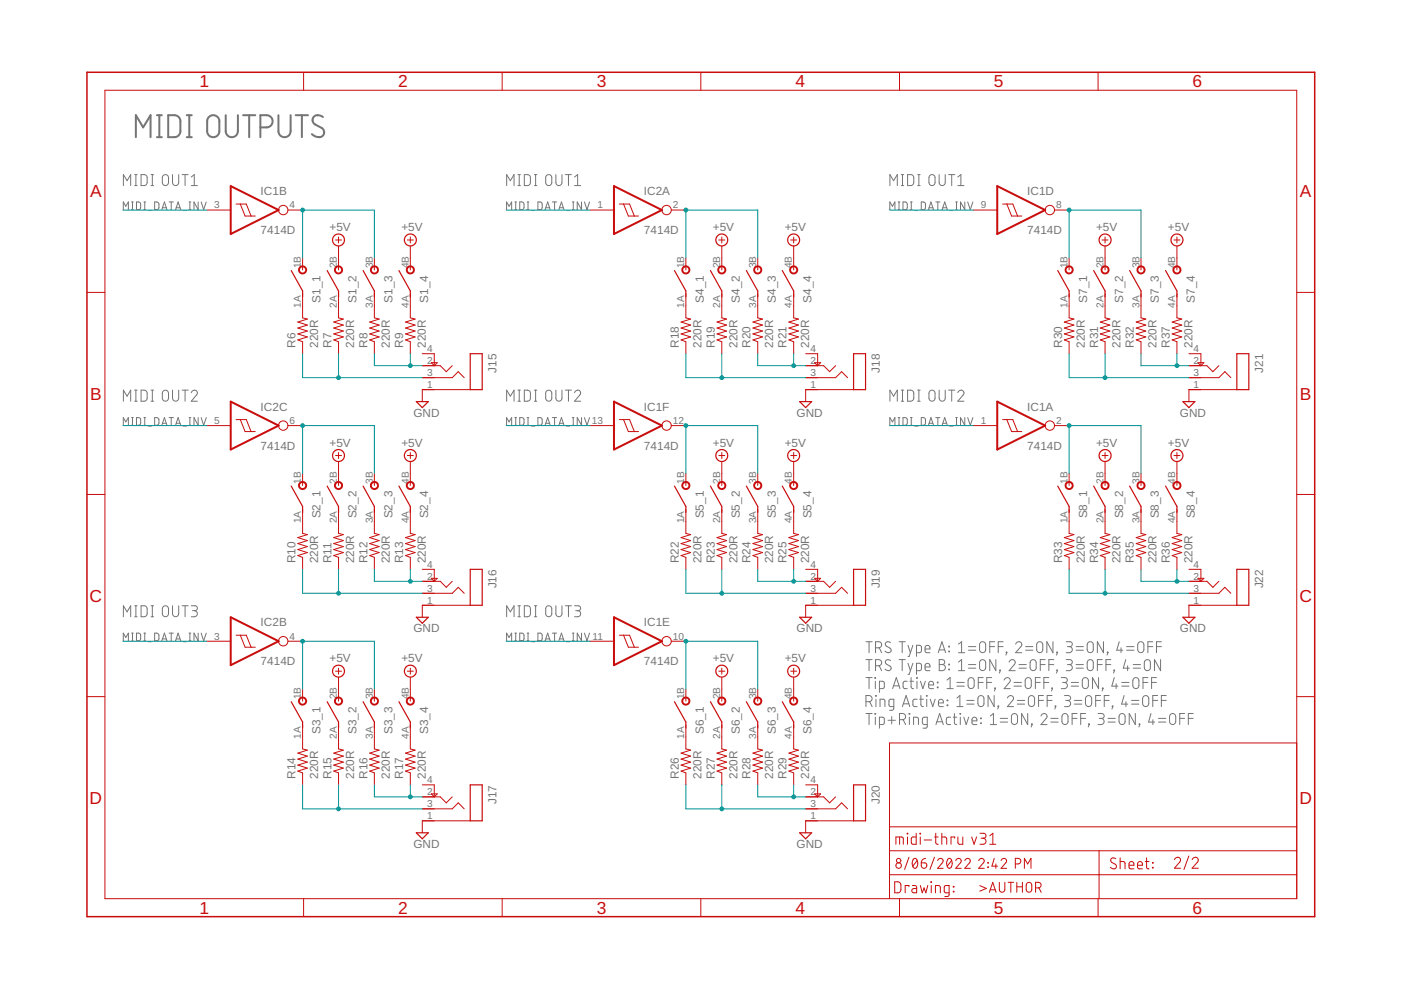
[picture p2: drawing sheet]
<svg xmlns="http://www.w3.org/2000/svg" width="297mm" height="210mm" viewBox="0 0 297 210" stroke-linecap="round" stroke-linejoin="round" font-family="sans-serif">
<defs><g id="words">
<g font-size="3.7" fill="#c90c0c">
<text x="42.3" y="18.5">1</text>
<text x="84.4" y="18.5">2</text>
<text x="126.5" y="18.5">3</text>
<text x="168.6" y="18.5">4</text>
<text x="210.7" y="18.5">5</text>
<text x="252.9" y="18.5">6</text>
<text x="19.1" y="41.9">A</text>
<text x="275.6" y="41.9">A</text>
<text x="19.1" y="84.7">B</text>
<text x="275.6" y="84.7">B</text>
<text x="19" y="127.6">C</text>
<text x="275.5" y="127.6">C</text>
<text x="19" y="170.4">D</text>
<text x="275.5" y="170.4">D</text>
<text x="42.3" y="193.7">1</text>
<text x="84.4" y="193.7">2</text>
<text x="126.5" y="193.7">3</text>
<text x="168.6" y="193.7">4</text>
<text x="210.7" y="193.7">5</text>
<text x="252.9" y="193.7">6</text>
</g>
<g font-size="2.5" fill="#757575">
<text x="55.3" y="41.4">IC1B</text>
<text x="136.5" y="41.4">IC2A</text>
<text x="217.8" y="41.4">IC1D</text>
<text x="55.3" y="49.6">7414D</text>
<text x="69.9" y="49">+5V</text>
<text x="85.1" y="49">+5V</text>
<text x="136.5" y="49.6">7414D</text>
<text x="151.1" y="49">+5V</text>
<text x="166.4" y="49">+5V</text>
<text x="217.8" y="49.6">7414D</text>
<text x="232.4" y="49">+5V</text>
<text x="247.6" y="49">+5V</text>
<text x="68" y="64.2" transform="rotate(-90 68 64.2)">S1_1</text>
<text x="75.6" y="64.2" transform="rotate(-90 75.6 64.2)">S1_2</text>
<text x="83.2" y="64.2" transform="rotate(-90 83.2 64.2)">S1_3</text>
<text x="90.8" y="64.2" transform="rotate(-90 90.8 64.2)">S1_4</text>
<text x="149.2" y="64.2" transform="rotate(-90 149.2 64.2)">S4_1</text>
<text x="156.8" y="64.2" transform="rotate(-90 156.8 64.2)">S4_2</text>
<text x="164.5" y="64.2" transform="rotate(-90 164.5 64.2)">S4_3</text>
<text x="172.1" y="64.2" transform="rotate(-90 172.1 64.2)">S4_4</text>
<text x="230.5" y="64.2" transform="rotate(-90 230.5 64.2)">S7_1</text>
<text x="238.1" y="64.2" transform="rotate(-90 238.1 64.2)">S7_2</text>
<text x="245.7" y="64.2" transform="rotate(-90 245.7 64.2)">S7_3</text>
<text x="253.3" y="64.2" transform="rotate(-90 253.3 64.2)">S7_4</text>
<text x="62.6" y="73.7" transform="rotate(-90 62.6 73.7)">R6</text>
<text x="67.4" y="73.7" transform="rotate(-90 67.4 73.7)">220R</text>
<text x="70.3" y="73.7" transform="rotate(-90 70.3 73.7)">R7</text>
<text x="75.1" y="73.7" transform="rotate(-90 75.1 73.7)">220R</text>
<text x="77.9" y="73.7" transform="rotate(-90 77.9 73.7)">R8</text>
<text x="82.7" y="73.7" transform="rotate(-90 82.7 73.7)">220R</text>
<text x="85.5" y="73.7" transform="rotate(-90 85.5 73.7)">R9</text>
<text x="90.3" y="73.7" transform="rotate(-90 90.3 73.7)">220R</text>
<text x="143.9" y="73.7" transform="rotate(-90 143.9 73.7)">R18</text>
<text x="148.7" y="73.7" transform="rotate(-90 148.7 73.7)">220R</text>
<text x="151.5" y="73.7" transform="rotate(-90 151.5 73.7)">R19</text>
<text x="156.3" y="73.7" transform="rotate(-90 156.3 73.7)">220R</text>
<text x="159.2" y="73.7" transform="rotate(-90 159.2 73.7)">R20</text>
<text x="164" y="73.7" transform="rotate(-90 164 73.7)">220R</text>
<text x="166.8" y="73.7" transform="rotate(-90 166.8 73.7)">R21</text>
<text x="171.6" y="73.7" transform="rotate(-90 171.6 73.7)">220R</text>
<text x="225.2" y="73.7" transform="rotate(-90 225.2 73.7)">R30</text>
<text x="230" y="73.7" transform="rotate(-90 230 73.7)">220R</text>
<text x="232.8" y="73.7" transform="rotate(-90 232.8 73.7)">R31</text>
<text x="237.6" y="73.7" transform="rotate(-90 237.6 73.7)">220R</text>
<text x="240.4" y="73.7" transform="rotate(-90 240.4 73.7)">R32</text>
<text x="245.2" y="73.7" transform="rotate(-90 245.2 73.7)">220R</text>
<text x="248" y="73.7" transform="rotate(-90 248 73.7)">R37</text>
<text x="252.8" y="73.7" transform="rotate(-90 252.8 73.7)">220R</text>
<text x="105.3" y="79" transform="rotate(-90 105.3 79)">J15</text>
<text x="186.6" y="79" transform="rotate(-90 186.6 79)">J18</text>
<text x="267.8" y="79" transform="rotate(-90 267.8 79)">J21</text>
<text x="55.3" y="87.1">IC2C</text>
<text x="87.6" y="88.3">GND</text>
<text x="136.5" y="87.1">IC1F</text>
<text x="168.9" y="88.3">GND</text>
<text x="217.8" y="87.1">IC1A</text>
<text x="250.2" y="88.3">GND</text>
<text x="55.3" y="95.3">7414D</text>
<text x="69.9" y="94.7">+5V</text>
<text x="85.1" y="94.7">+5V</text>
<text x="136.5" y="95.3">7414D</text>
<text x="151.1" y="94.7">+5V</text>
<text x="166.4" y="94.7">+5V</text>
<text x="217.8" y="95.3">7414D</text>
<text x="232.4" y="94.7">+5V</text>
<text x="247.6" y="94.7">+5V</text>
<text x="68" y="109.9" transform="rotate(-90 68 109.9)">S2_1</text>
<text x="75.6" y="109.9" transform="rotate(-90 75.6 109.9)">S2_2</text>
<text x="83.2" y="109.9" transform="rotate(-90 83.2 109.9)">S2_3</text>
<text x="90.8" y="109.9" transform="rotate(-90 90.8 109.9)">S2_4</text>
<text x="149.2" y="109.9" transform="rotate(-90 149.2 109.9)">S5_1</text>
<text x="156.8" y="109.9" transform="rotate(-90 156.8 109.9)">S5_2</text>
<text x="164.5" y="109.9" transform="rotate(-90 164.5 109.9)">S5_3</text>
<text x="172.1" y="109.9" transform="rotate(-90 172.1 109.9)">S5_4</text>
<text x="230.5" y="109.9" transform="rotate(-90 230.5 109.9)">S8_1</text>
<text x="238.1" y="109.9" transform="rotate(-90 238.1 109.9)">S8_2</text>
<text x="245.7" y="109.9" transform="rotate(-90 245.7 109.9)">S8_3</text>
<text x="253.3" y="109.9" transform="rotate(-90 253.3 109.9)">S8_4</text>
<text x="62.6" y="119.4" transform="rotate(-90 62.6 119.4)">R10</text>
<text x="67.4" y="119.4" transform="rotate(-90 67.4 119.4)">220R</text>
<text x="70.3" y="119.4" transform="rotate(-90 70.3 119.4)">R11</text>
<text x="75.1" y="119.4" transform="rotate(-90 75.1 119.4)">220R</text>
<text x="77.9" y="119.4" transform="rotate(-90 77.9 119.4)">R12</text>
<text x="82.7" y="119.4" transform="rotate(-90 82.7 119.4)">220R</text>
<text x="85.5" y="119.4" transform="rotate(-90 85.5 119.4)">R13</text>
<text x="90.3" y="119.4" transform="rotate(-90 90.3 119.4)">220R</text>
<text x="143.9" y="119.4" transform="rotate(-90 143.9 119.4)">R22</text>
<text x="148.7" y="119.4" transform="rotate(-90 148.7 119.4)">220R</text>
<text x="151.5" y="119.4" transform="rotate(-90 151.5 119.4)">R23</text>
<text x="156.3" y="119.4" transform="rotate(-90 156.3 119.4)">220R</text>
<text x="159.2" y="119.4" transform="rotate(-90 159.2 119.4)">R24</text>
<text x="164" y="119.4" transform="rotate(-90 164 119.4)">220R</text>
<text x="166.8" y="119.4" transform="rotate(-90 166.8 119.4)">R25</text>
<text x="171.6" y="119.4" transform="rotate(-90 171.6 119.4)">220R</text>
<text x="225.2" y="119.4" transform="rotate(-90 225.2 119.4)">R33</text>
<text x="230" y="119.4" transform="rotate(-90 230 119.4)">220R</text>
<text x="232.8" y="119.4" transform="rotate(-90 232.8 119.4)">R34</text>
<text x="237.6" y="119.4" transform="rotate(-90 237.6 119.4)">220R</text>
<text x="240.4" y="119.4" transform="rotate(-90 240.4 119.4)">R35</text>
<text x="245.2" y="119.4" transform="rotate(-90 245.2 119.4)">220R</text>
<text x="248" y="119.4" transform="rotate(-90 248 119.4)">R36</text>
<text x="252.8" y="119.4" transform="rotate(-90 252.8 119.4)">220R</text>
<text x="105.3" y="124.8" transform="rotate(-90 105.3 124.8)">J16</text>
<text x="186.6" y="124.8" transform="rotate(-90 186.6 124.8)">J19</text>
<text x="267.8" y="124.8" transform="rotate(-90 267.8 124.8)">J22</text>
<text x="55.3" y="132.8">IC2B</text>
<text x="87.6" y="134">GND</text>
<text x="136.5" y="132.8">IC1E</text>
<text x="168.9" y="134">GND</text>
<text x="250.2" y="134">GND</text>
<text x="55.3" y="141">7414D</text>
<text x="69.9" y="140.4">+5V</text>
<text x="85.1" y="140.4">+5V</text>
<text x="136.5" y="141">7414D</text>
<text x="151.1" y="140.4">+5V</text>
<text x="166.4" y="140.4">+5V</text>
<text x="68" y="155.6" transform="rotate(-90 68 155.6)">S3_1</text>
<text x="75.6" y="155.6" transform="rotate(-90 75.6 155.6)">S3_2</text>
<text x="83.2" y="155.6" transform="rotate(-90 83.2 155.6)">S3_3</text>
<text x="90.8" y="155.6" transform="rotate(-90 90.8 155.6)">S3_4</text>
<text x="149.2" y="155.6" transform="rotate(-90 149.2 155.6)">S6_1</text>
<text x="156.8" y="155.6" transform="rotate(-90 156.8 155.6)">S6_2</text>
<text x="164.5" y="155.6" transform="rotate(-90 164.5 155.6)">S6_3</text>
<text x="172.1" y="155.6" transform="rotate(-90 172.1 155.6)">S6_4</text>
<text x="62.6" y="165.1" transform="rotate(-90 62.6 165.1)">R14</text>
<text x="67.4" y="165.1" transform="rotate(-90 67.4 165.1)">220R</text>
<text x="70.3" y="165.1" transform="rotate(-90 70.3 165.1)">R15</text>
<text x="75.1" y="165.1" transform="rotate(-90 75.1 165.1)">220R</text>
<text x="77.9" y="165.1" transform="rotate(-90 77.9 165.1)">R16</text>
<text x="82.7" y="165.1" transform="rotate(-90 82.7 165.1)">220R</text>
<text x="85.5" y="165.1" transform="rotate(-90 85.5 165.1)">R17</text>
<text x="90.3" y="165.1" transform="rotate(-90 90.3 165.1)">220R</text>
<text x="143.9" y="165.1" transform="rotate(-90 143.9 165.1)">R26</text>
<text x="148.7" y="165.1" transform="rotate(-90 148.7 165.1)">220R</text>
<text x="151.5" y="165.1" transform="rotate(-90 151.5 165.1)">R27</text>
<text x="156.3" y="165.1" transform="rotate(-90 156.3 165.1)">220R</text>
<text x="159.2" y="165.1" transform="rotate(-90 159.2 165.1)">R28</text>
<text x="164" y="165.1" transform="rotate(-90 164 165.1)">220R</text>
<text x="166.8" y="165.1" transform="rotate(-90 166.8 165.1)">R29</text>
<text x="171.6" y="165.1" transform="rotate(-90 171.6 165.1)">220R</text>
<text x="105.3" y="170.5" transform="rotate(-90 105.3 170.5)">J17</text>
<text x="186.6" y="170.5" transform="rotate(-90 186.6 170.5)">J20</text>
<text x="87.6" y="179.8">GND</text>
<text x="168.9" y="179.8">GND</text>
</g>
<g font-size="2.1" fill="#757575">
<text x="45.4" y="44.2">3</text>
<text x="61.4" y="44.2">4</text>
<text x="126.7" y="44.2">1</text>
<text x="142.7" y="44.2">2</text>
<text x="207.9" y="44.2">9</text>
<text x="223.9" y="44.2">8</text>
<text x="63.8" y="56.9" transform="rotate(-90 63.8 56.9)">1B</text>
<text x="71.4" y="56.9" transform="rotate(-90 71.4 56.9)">2B</text>
<text x="79" y="56.9" transform="rotate(-90 79 56.9)">3B</text>
<text x="86.6" y="56.9" transform="rotate(-90 86.6 56.9)">4B</text>
<text x="145.1" y="56.9" transform="rotate(-90 145.1 56.9)">1B</text>
<text x="152.7" y="56.9" transform="rotate(-90 152.7 56.9)">2B</text>
<text x="160.3" y="56.9" transform="rotate(-90 160.3 56.9)">3B</text>
<text x="167.9" y="56.9" transform="rotate(-90 167.9 56.9)">4B</text>
<text x="226.3" y="56.9" transform="rotate(-90 226.3 56.9)">1B</text>
<text x="233.9" y="56.9" transform="rotate(-90 233.9 56.9)">2B</text>
<text x="241.6" y="56.9" transform="rotate(-90 241.6 56.9)">3B</text>
<text x="249.2" y="56.9" transform="rotate(-90 249.2 56.9)">4B</text>
<text x="63.8" y="65.3" transform="rotate(-90 63.8 65.3)">1A</text>
<text x="71.4" y="65.3" transform="rotate(-90 71.4 65.3)">2A</text>
<text x="79" y="65.3" transform="rotate(-90 79 65.3)">3A</text>
<text x="86.6" y="65.3" transform="rotate(-90 86.6 65.3)">4A</text>
<text x="145.1" y="65.3" transform="rotate(-90 145.1 65.3)">1A</text>
<text x="152.7" y="65.3" transform="rotate(-90 152.7 65.3)">2A</text>
<text x="160.3" y="65.3" transform="rotate(-90 160.3 65.3)">3A</text>
<text x="167.9" y="65.3" transform="rotate(-90 167.9 65.3)">4A</text>
<text x="226.3" y="65.3" transform="rotate(-90 226.3 65.3)">1A</text>
<text x="233.9" y="65.3" transform="rotate(-90 233.9 65.3)">2A</text>
<text x="241.6" y="65.3" transform="rotate(-90 241.6 65.3)">3A</text>
<text x="249.2" y="65.3" transform="rotate(-90 249.2 65.3)">4A</text>
<text x="90.5" y="77.2">2</text>
<text x="90.5" y="74.6">4</text>
<text x="171.8" y="77.2">2</text>
<text x="171.8" y="74.6">4</text>
<text x="253.1" y="77.2">2</text>
<text x="253.1" y="74.6">4</text>
<text x="90.5" y="82.3">1</text>
<text x="90.5" y="79.7">3</text>
<text x="171.8" y="82.3">1</text>
<text x="171.8" y="79.7">3</text>
<text x="253.1" y="82.3">1</text>
<text x="253.1" y="79.7">3</text>
<text x="45.4" y="89.9">5</text>
<text x="61.4" y="89.9">6</text>
<text x="125.5" y="89.9">13</text>
<text x="142.7" y="89.9">12</text>
<text x="207.9" y="89.9">1</text>
<text x="223.9" y="89.9">2</text>
<text x="63.8" y="102.6" transform="rotate(-90 63.8 102.6)">1B</text>
<text x="71.4" y="102.6" transform="rotate(-90 71.4 102.6)">2B</text>
<text x="79" y="102.6" transform="rotate(-90 79 102.6)">3B</text>
<text x="86.6" y="102.6" transform="rotate(-90 86.6 102.6)">4B</text>
<text x="145.1" y="102.6" transform="rotate(-90 145.1 102.6)">1B</text>
<text x="152.7" y="102.6" transform="rotate(-90 152.7 102.6)">2B</text>
<text x="160.3" y="102.6" transform="rotate(-90 160.3 102.6)">3B</text>
<text x="167.9" y="102.6" transform="rotate(-90 167.9 102.6)">4B</text>
<text x="226.3" y="102.6" transform="rotate(-90 226.3 102.6)">1B</text>
<text x="233.9" y="102.6" transform="rotate(-90 233.9 102.6)">2B</text>
<text x="241.6" y="102.6" transform="rotate(-90 241.6 102.6)">3B</text>
<text x="249.2" y="102.6" transform="rotate(-90 249.2 102.6)">4B</text>
<text x="63.8" y="111" transform="rotate(-90 63.8 111)">1A</text>
<text x="71.4" y="111" transform="rotate(-90 71.4 111)">2A</text>
<text x="79" y="111" transform="rotate(-90 79 111)">3A</text>
<text x="86.6" y="111" transform="rotate(-90 86.6 111)">4A</text>
<text x="145.1" y="111" transform="rotate(-90 145.1 111)">1A</text>
<text x="152.7" y="111" transform="rotate(-90 152.7 111)">2A</text>
<text x="160.3" y="111" transform="rotate(-90 160.3 111)">3A</text>
<text x="167.9" y="111" transform="rotate(-90 167.9 111)">4A</text>
<text x="226.3" y="111" transform="rotate(-90 226.3 111)">1A</text>
<text x="233.9" y="111" transform="rotate(-90 233.9 111)">2A</text>
<text x="241.6" y="111" transform="rotate(-90 241.6 111)">3A</text>
<text x="249.2" y="111" transform="rotate(-90 249.2 111)">4A</text>
<text x="90.5" y="125.4">3</text>
<text x="90.5" y="122.9">2</text>
<text x="90.5" y="120.4">4</text>
<text x="171.8" y="125.4">3</text>
<text x="171.8" y="122.9">2</text>
<text x="171.8" y="120.4">4</text>
<text x="253.1" y="125.4">3</text>
<text x="253.1" y="122.9">2</text>
<text x="253.1" y="120.4">4</text>
<text x="90.5" y="128">1</text>
<text x="171.8" y="128">1</text>
<text x="253.1" y="128">1</text>
<text x="45.4" y="135.6">3</text>
<text x="61.4" y="135.6">4</text>
<text x="125.6" y="135.6">11</text>
<text x="142.7" y="135.6">10</text>
<text x="63.8" y="148.3" transform="rotate(-90 63.8 148.3)">1B</text>
<text x="71.4" y="148.3" transform="rotate(-90 71.4 148.3)">2B</text>
<text x="79" y="148.3" transform="rotate(-90 79 148.3)">3B</text>
<text x="86.6" y="148.3" transform="rotate(-90 86.6 148.3)">4B</text>
<text x="145.1" y="148.3" transform="rotate(-90 145.1 148.3)">1B</text>
<text x="152.7" y="148.3" transform="rotate(-90 152.7 148.3)">2B</text>
<text x="160.3" y="148.3" transform="rotate(-90 160.3 148.3)">3B</text>
<text x="167.9" y="148.3" transform="rotate(-90 167.9 148.3)">4B</text>
<text x="63.8" y="156.7" transform="rotate(-90 63.8 156.7)">1A</text>
<text x="71.4" y="156.7" transform="rotate(-90 71.4 156.7)">2A</text>
<text x="79" y="156.7" transform="rotate(-90 79 156.7)">3A</text>
<text x="86.6" y="156.7" transform="rotate(-90 86.6 156.7)">4A</text>
<text x="145.1" y="156.7" transform="rotate(-90 145.1 156.7)">1A</text>
<text x="152.7" y="156.7" transform="rotate(-90 152.7 156.7)">2A</text>
<text x="160.3" y="156.7" transform="rotate(-90 160.3 156.7)">3A</text>
<text x="167.9" y="156.7" transform="rotate(-90 167.9 156.7)">4A</text>
<text x="90.5" y="166.1">4</text>
<text x="171.8" y="166.1">4</text>
<text x="90.5" y="173.7">1</text>
<text x="90.5" y="171.1">3</text>
<text x="90.5" y="168.6">2</text>
<text x="171.8" y="173.7">1</text>
<text x="171.8" y="171.1">3</text>
<text x="171.8" y="168.6">2</text>
</g>
</g></defs>
<g fill="none" stroke="#757575" stroke-width=".21">
<path d="M26.2 39.3v-2.3l.7 1.3 .8-1.3v2.3M28.6 39.3h.5M28.6 37h.5M28.8 37v2.3M29.9 37h.9l.4 .5v1.4l-.4 .4h-.9zM32 39.3h.6M32 37h.6M32.3 37v2.3M34.5 37.3a.66 .66 0 0 1 .8-.3 .66 .66 0 0 1 .4 .7v1a.66 .66 0 0 1-.6 .6 .66 .66 0 0 1-.7-.6zM36.6 37v1.7a.66 .66 0 0 0 .6 .6 .66 .66 0 0 0 .7-.6v-1.7M38.6 37h1.3M39.2 37v2.3"/>
<path d="M40.6 39.3h1.2M40.6 37.5l.6-.5v2.3M107.4 39.3v-2.3l.8 1.3 .8-1.3v2.3M109.8 39.3h.5M109.8 37h.5M110.1 37v2.3M111.2 37h.8l.4 .5v1.4l-.4 .4h-.8zM113.3 39.3h.5M113.3 37h.5M113.6 37v2.3M115.8 37.3a.64 .64 0 0 1 .7-.3 .64 .64 0 0 1 .5 .7v1a.65 .65 0 0 1-.7 .6 .65 .65 0 0 1-.6-.6zM117.9 37v1.7a.65 .65 0 0 0 .6 .6 .65 .65 0 0 0 .6-.6v-1.7"/>
<path d="M119.9 37h1.3M120.5 37v2.3M121.8 39.3h1.3M121.8 37.5l.7-.5v2.3M188.7 39.3v-2.3l.8 1.3 .7-1.3v2.3M191.1 39.3h.5M191.1 37h.5M191.3 37v2.3M192.4 37h.9l.4 .5v1.4l-.4 .4h-.9zM194.6 39.3h.5M194.6 37h.5M194.8 37v2.3"/>
<path d="M197.1 37.3a.64 .64 0 0 1 .7-.3 .64 .64 0 0 1 .4 .7v1a.65 .65 0 0 1-.6 .6 .65 .65 0 0 1-.6-.6zM199.1 37v1.7a.65 .65 0 0 0 .7 .6 .65 .65 0 0 0 .6-.6v-1.7M201.1 37h1.3M201.8 37v2.3M203.1 39.3h1.3M203.1 37.5l.6-.5v2.3M26.1 44.4v-1.6l.6 .9 .5-.9v1.6M27.9 44.4h.4M27.9 42.8h.4M28.1 42.8v1.6M28.9 42.8l.6 .1 .3 .2v1.1l-.3 .2h-.6zM30.5 44.4h.4"/>
<path d="M30.5 42.8h.4M30.7 42.8v1.6M31.4 44.6h.7M32.8 42.8l.6 .1 .3 .2v.9l-.3 .4h-.6zM34.3 44.4l.6-1.6 .5 1.6M34.4 44h.9M35.9 42.8h.9M36.3 42.8v1.6M37.2 44.4l.6-1.6 .5 1.6M37.4 44h.8M38.8 44.6h.7M40.1 44.4h.3"/>
<path d="M40.1 42.8h.3M40.3 42.8v1.6M42 42.8v1.6l-.9-1.6v1.6M42.7 42.8l.5 1.6 .5-1.6M107.4 44.4v-1.6l.5 .9 .6-.9v1.6M109.2 44.4h.3M109.2 42.8h.3M109.3 42.8v1.6M110.2 42.8l.6 .1 .3 .2v.9l-.3 .4h-.6zM111.8 44.4h.3M111.8 42.8h.3M112 42.8v1.6"/>
<path d="M112.7 44.6h.7M114 42.8l.7 .1 .2 .2 .1 .9-.3 .4h-.7zM115.6 44.4l.5-1.6 .5 1.6M115.7 44h.8M117.1 42.8h.9M117.6 42.8v1.6M118.5 44.4l.5-1.6 .6 1.6M118.6 44h.8M120.1 44.6h.7M121.3 44.4h.4M121.3 42.8h.4M121.5 42.8v1.6"/>
<path d="M123.3 42.8v1.6l-.9-1.6v1.6M123.9 42.8l.6 1.6 .5-1.6M188.7 44.4v-1.6l.5 .9 .5-.9v1.6M190.4 44.4h.4M190.4 42.8h.4M190.6 42.8v1.6M191.5 42.8l.6 .1 .2 .2 .1 .9-.3 .4h-.6zM193 44.4h.4M193 42.8h.4M193.2 42.8v1.6M194 44.6h.7M195.3 42.8l.6 .1 .3 .2v1.1l-.3 .2h-.6z"/>
<path d="M196.8 44.4l.6-1.6 .5 1.6M197 44h.8M198.4 42.8h.9M198.8 42.8v1.6M199.7 44.4l.6-1.6 .6 1.6M199.9 44h.8M201.3 44.6h.8M202.6 44.4h.4M202.6 42.8h.4M202.8 42.8v1.6M204.6 42.8v1.6l-1-1.6v1.6M205.2 42.8l.5 1.6 .6-1.6"/>
<path d="M26.1 90.2v-1.7l.6 1 .5-1v1.7M26.2 85.1v-2.4l.7 1.3 .8-1.3v2.4M27.9 90.2h.4M27.9 88.5h.4M28.1 88.5v1.7M28.6 85.1h.5M28.6 82.7h.5M28.8 82.7v2.4M28.9 88.5l.6 .1 .3 .2v1.1l-.3 .2-.6 .1zM29.9 82.7l.9 .1 .4 .4v1.4l-.4 .4-.9 .1zM30.5 90.2h.4M30.5 88.5h.4"/>
<path d="M30.7 88.5v1.7M31.4 90.3h.7M32 85.1h.6M32 82.7h.6M32.3 82.7v2.4M32.8 88.5l.6 .1 .3 .2v.9l-.3 .4-.6 .1zM34.3 90.2l.6-1.7 .5 1.7M34.4 89.7h.9M34.5 83a.66 .66 0 0 1 .8-.2 .66 .66 0 0 1 .4 .6v1a.66 .66 0 0 1-.6 .7 .66 .66 0 0 1-.7-.7zM35.9 88.5h.9M36.3 88.5v1.7M36.6 82.7v1.7a.66 .66 0 0 0 .6 .7 .66 .66 0 0 0 .7-.7v-1.7"/>
<path d="M37.2 90.2l.6-1.7 .5 1.7M37.4 89.7h.8M38.6 82.7h1.3M38.8 90.3h.7M39.2 82.7v2.4M40.1 90.2h.3M40.1 88.5h.3M40.3 88.5v1.7M40.6 83.2a.64 .64 0 0 1 .9-.5 .64 .64 0 0 1 .2 1.1l-1.1 1.3h1.2M42 88.5v1.7l-.9-1.7v1.7M42.7 88.5l.5 1.7 .5-1.7M107.4 90.2v-1.7l.5 1 .6-1v1.7"/>
<path d="M107.4 85.1v-2.4l.8 1.3 .8-1.3v2.4M109.2 90.2h.3M109.2 88.5h.3M109.3 88.5v1.7M109.8 85.1h.5M109.8 82.7h.5M110.1 82.7v2.4M110.2 88.5l.6 .1 .3 .2v.9l-.3 .4-.6 .1zM111.2 82.7a1.16 1.16 0 0 1 1.2 .3v1.8a1.16 1.16 0 0 1-1.2 .3zM111.8 90.2h.3M111.8 88.5h.3M112 88.5v1.7"/>
<path d="M112.7 90.3h.7M113.3 85.1h.5M113.3 82.7h.5M113.6 82.7v2.4M114 88.5l.7 .1 .2 .2 .1 .9-.3 .4-.7 .1zM115.6 90.2l.5-1.7 .5 1.7M115.7 89.7h.8M116 82.8l.3-.1 .6 .3 .1 1.4a.65 .65 0 0 1-.7 .7 .65 .65 0 0 1-.6-.7v-1.2zM117.1 88.5h.9M117.6 88.5v1.7M117.9 82.7v1.7a.65 .65 0 0 0 .6 .7 .65 .65 0 0 0 .6-.7v-1.7M118.5 90.2l.5-1.7 .6 1.7"/>
<path d="M118.6 89.7h.8M119.9 82.7h1.3M120.1 90.3h.7M120.5 82.7v2.4M121.3 90.2h.4M121.3 88.5h.4M121.5 88.5v1.7M121.8 83.2a.64 .64 0 0 1 .9-.5 .64 .64 0 0 1 .2 1.1l-1.1 1.3h1.3M123.3 88.5v1.7l-.9-1.7v1.7M123.9 88.5l.6 1.7 .5-1.7M188.7 90.2v-1.7l.5 1 .5-1v1.7M188.7 85.1v-2.4l.8 1.3 .7-1.3v2.4"/>
<path d="M190.4 90.2h.4M190.4 88.5h.4M190.6 88.5v1.7M191.1 85.1h.5M191.1 82.7h.5M191.3 82.7v2.4M191.5 88.5l.6 .1 .2 .2 .1 .9-.3 .4-.6 .1zM192.4 82.7l.9 .1 .4 .4v1.2l-.1 .4-.3 .2-.9 .1zM193 90.2h.4M193 88.5h.4M193.2 88.5v1.7M194 90.3h.7"/>
<path d="M194.6 85.1h.5M194.6 82.7h.5M194.8 82.7v2.4M195.3 88.5l.6 .1 .3 .2v1.1l-.3 .2-.6 .1zM196.8 90.2l.6-1.7 .5 1.7M197 89.7h.8M197.1 83a.64 .64 0 0 1 .7-.2 .64 .64 0 0 1 .4 .6v1a.65 .65 0 0 1-.6 .7 .65 .65 0 0 1-.6-.7zM198.4 88.5h.9M198.8 88.5v1.7M199.1 82.7v1.7a.65 .65 0 0 0 .7 .7 .65 .65 0 0 0 .6-.7v-1.7M199.7 90.2l.6-1.7 .6 1.7M199.9 89.7h.8"/>
<path d="M201.1 82.7h1.3M201.3 90.3h.8M201.8 82.7v2.4M202.6 90.2h.4M202.6 88.5h.4M202.8 88.5v1.7M203.1 83.2a.65 .65 0 0 1 .9-.5 .65 .65 0 0 1 .2 1.1l-1.1 1.3h1.3M204.6 88.5v1.7l-1-1.7v1.7M205.2 88.5l.5 1.7 .6-1.7M26.1 135.9v-1.7l.6 .9 .5-.9v1.7M26.2 130.8v-2.4l.7 1.3 .8-1.3v2.4M27.9 135.9h.4"/>
<path d="M27.9 134.2h.4M28.1 134.2v1.7M28.6 130.8h.5M28.6 128.4h.5M28.8 128.4v2.4M28.9 134.2l.6 .1 .3 .2v1.1l-.3 .2-.6 .1zM29.9 128.4l.9 .1 .4 .4v1.4l-.4 .4-.9 .1zM30.5 135.9h.4M30.5 134.2h.4M30.7 134.2v1.7M31.4 136.1h.7M32 130.8h.6"/>
<path d="M32 128.4h.6M32.3 128.4v2.4M32.8 134.2l.6 .1 .3 .2v.9l-.3 .4-.6 .1zM34.3 135.9l.6-1.7 .5 1.7M34.4 135.5h.9M34.5 128.7a.66 .66 0 0 1 .8-.2 .66 .66 0 0 1 .4 .6v1a.66 .66 0 0 1-.6 .7 .66 .66 0 0 1-.7-.7zM35.9 134.2h.9M36.3 134.2v1.7M36.6 128.4v1.7a.66 .66 0 0 0 .6 .7 .66 .66 0 0 0 .7-.7v-1.7M37.2 135.9l.6-1.7 .5 1.7M37.4 135.5h.8M38.6 128.4h1.3"/>
<path d="M38.8 136.1h.7M39.2 128.4v2.4M40.1 135.9h.3M40.1 134.2h.3M40.3 134.2v1.7M40.6 128.4h.7a.52 .52 0 0 1 .6 .6 .52 .52 0 0 1-.6 .5h-.5M41.2 129.5a.65 .65 0 0 1 .6 .6 .65 .65 0 0 1-.6 .7h-.6M42 134.2v1.7l-.9-1.7v1.7M42.7 134.2l.5 1.7 .5-1.7M107.4 135.9v-1.7l.5 .9 .6-.9v1.7M107.4 130.8v-2.4l.8 1.3 .8-1.3v2.4M109.2 135.9h.3"/>
<path d="M109.2 134.2h.3M109.3 134.2v1.7M109.8 130.8h.5M109.8 128.4h.5M110.1 128.4v2.4M110.2 134.2l.6 .1 .3 .2v.9l-.3 .4-.6 .1zM111.2 128.4l.8 .1 .4 .2v1.8a1.16 1.16 0 0 1-1.2 .3zM111.8 135.9h.3M111.8 134.2h.3M112 134.2v1.7M112.7 136.1h.7M113.3 130.8h.5"/>
<path d="M113.3 128.4h.5M113.6 128.4v2.4M114 134.2l.7 .1 .2 .2 .1 .9-.3 .4-.7 .1zM115.6 135.9l.5-1.7 .5 1.7M115.7 135.5h.8M116 128.5h.5l.4 .2 .1 1.4a.65 .65 0 0 1-.7 .7 .65 .65 0 0 1-.6-.7v-1.2zM117.1 134.2h.9M117.6 134.2v1.7M117.9 128.4v1.7a.65 .65 0 0 0 .6 .7 .65 .65 0 0 0 .6-.7v-1.7M118.5 135.9l.5-1.7 .6 1.7M118.6 135.5h.8M119.9 128.4h1.3"/>
<path d="M120.1 136.1h.7M120.5 128.4v2.4M121.3 135.9h.4M121.3 134.2h.4M121.5 134.2v1.7M121.8 128.4h.8a.52 .52 0 0 1 .5 .6 .52 .52 0 0 1-.5 .5h-.5M122.5 129.5a.65 .65 0 0 1 .6 .6 .65 .65 0 0 1-.6 .7h-.7M123.3 134.2v1.7l-.9-1.7v1.7M123.9 134.2l.6 1.7 .5-1.7M183.6 136.1h1.3M183.6 139.8h1.3M184.3 136.1v2.3"/>
<path d="M184.3 139.8v2.4M185.6 137.4a1.16 1.16 0 0 0 1.2-.3l.1-.6-.2-.3-1.1-.1v2.3M186.4 137.4l.5 1M188.8 136.2a.58 .58 0 0 0-.9-.1 .58 .58 0 0 0 .1 .9l.7 .4a.54 .54 0 0 1 .2 .7 .54 .54 0 0 1-.8 .2l-.5-.2M190.6 136.1h1.3M190.6 139.8h1.3M191.3 136.1v2.3M191.3 139.8v2.4M192.5 136.8l.5 1.6M193.5 136.8l-.7 2.4h-.3M194.3 138.4h.7l.3-.2 .1-1-.3-.3-.8-.1v2.4M196.1 137.6h1.1a.54 .54 0 0 0-.4-.7 .54 .54 0 0 0-.7 .5l.1 .9 1 .1"/>
<path d="M198.9 138.4l.8-2.3 .8 2.3M199.1 137.8h1.2M199.1 139.8h.7a.53 .53 0 0 1 .5 .6 .53 .53 0 0 1-.5 .5 .65 .65 0 0 1 .6 .7 .65 .65 0 0 1-.6 .6h-.7zM201.2 137l.1 .2zM201.2 138.1l.1 .1zM203.2 138.4h1.3M203.2 136.6l.7-.5v2.3M205.3 137.9h1.6M205.3 137.1h1.6M207.8 136.3a.64 .64 0 0 1 .7-.2 .64 .64 0 0 1 .5 .6v1a.65 .65 0 0 1-.7 .7 .65 .65 0 0 1-.6-.7zM209.8 137.1h1.1M210.9 136.1h-1.1v2.3"/>
<path d="M211.1 139.8v2.4l-1.3-2.4v2.4M211.6 137.1h1.1M212.7 136.1h-1.1v2.3M213.3 138.3l.2 .1zM213.5 138.4l-.2 .5M215.3 136.6a.65 .65 0 0 1 .9-.5 .65 .65 0 0 1 .3 1l-1.2 1.3h1.3M217.4 137.9h1.6M217.4 137.1h1.6M219.9 136.3a.64 .64 0 0 1 .7-.2 .64 .64 0 0 1 .5 .6v1a.65 .65 0 0 1-.7 .7 .65 .65 0 0 1-.6-.7zM221.6 139.8h-1v2.4M223.2 136.1v2.3l-1.2-2.3v2.3M223.4 139.8h-1v2.4"/>
<path d="M224.1 138.3l.1 .1zM224.2 138.4l-.2 .5M226.1 136.1h.7a.52 .52 0 0 1 .6 .5 .52 .52 0 0 1-.6 .5h-.5M226.1 139.8h.7a.53 .53 0 0 1 .6 .6 .53 .53 0 0 1-.6 .5h-.5M226.7 137.1a.65 .65 0 0 1 .7 .6 .65 .65 0 0 1-.7 .7h-.6M228.2 137.9h1.5M228.2 137.1h1.5M230.6 136.3a.64 .64 0 0 1 .8-.2 .64 .64 0 0 1 .4 .6v1a.65 .65 0 0 1-.6 .7 .65 .65 0 0 1-.7-.7zM233.7 139.8h-1v2.4M234 136.1v2.3l-1.3-2.3v2.3M234.8 138.3l.1 .1zM234.9 138.4l-.2 .5"/>
<path d="M235.5 139.8h-1v2.4M237.3 136.1l-.5 1.8h1.3M237.7 137.4v1M238.7 139.8l-.5 1.9h1.3M238.9 137.9h1.5M238.9 137.1h1.5M241.3 136.3a.66 .66 0 0 1 .8-.2 .66 .66 0 0 1 .4 .6v1a.66 .66 0 0 1-.6 .7 .66 .66 0 0 1-.7-.7zM243.4 137.1h1M244.4 136.1h-1v2.3M245.2 137.1h1M246.1 139.8v2.4l-1.3-2.4v2.4M246.2 136.1h-1v2.3"/>
<path d="M183.6 148.8h.7a.66 .66 0 0 0 .6-.7 .66 .66 0 0 0-.6-.6h-.7v2.3M183.6 143.7h1.3M183.6 151.3h1.3M184.3 143.7v2.3M184.3 151.3v2.3M184.4 148.8l.5 1M185.5 143.7l.2 .1zM185.5 151.3l.2 .1zM185.6 144.4v1.6M185.6 152.1v1.5M185.6 141.2a1.16 1.16 0 0 0 1.2-.3v-.8a1.16 1.16 0 0 0-1.2-.3v2.4M185.7 147.5l.1 .1z"/>
<path d="M185.7 148.3v1.5M186.4 141.2l.5 1M186.5 146h.6l.4-.2v-1.1l-.2-.2-.8-.1v2.4M186.5 153.6h.6l.4-.2-.1-1.2-.9-.1v2.3M186.6 149.8v-1.5h.6l.4 .2v1.3M188.3 152.7h1.5M188.8 140.1a.58 .58 0 0 0-.9-.2 .58 .58 0 0 0 .1 .9l.7 .4a.54 .54 0 0 1 .2 .8 .54 .54 0 0 1-.8 .2l-.5-.3M189.1 151.9v1.6M189.3 146l.7-2.3 .8 2.3M189.4 145.4h1.2M189.5 149.8h-.7l-.3-.2v-1.1l.2-.2h.8v1.9l-.2 .4h-.7M190.7 152.6a1.16 1.16 0 0 0 1.2-.3v-.7a1.16 1.16 0 0 0-1.2-.3v2.3"/>
<path d="M191.3 149.8l.8-2.3 .8 2.3M191.5 152.6l.5 1M191.5 149.2h1.2M192.4 144.4l-.7 .1-.2 .3 .1 1.1 .8 .1M192.5 140.6l.5 1.6M192.7 151.3l.2 .1zM192.8 152.1v1.5M192.9 144.4h.8M193.2 143.7v2.1l.5 .2M193.5 140.6l-.7 2.4h-.3M193.7 153.6v-1.5h.6l.4 .2v1.3M194.3 142.2h.7l.3-.3 .1-.9-.3-.3-.8-.1v2.4"/>
<path d="M194.4 143.7l.1 .1zM194.4 144.4v1.6M194.5 148.3h-.7l-.3 .4 .2 1 .8 .1M195 148.3h.8M195.2 144.4l.5 1.6 .5-1.6M195.2 147.5v1.9l.2 .3 .4 .1M196.1 141.4h1.1a.54 .54 0 0 0-.4-.7 .54 .54 0 0 0-.7 .5l.1 .9 1 .1M196.4 147.5l.2 .1zM196.5 148.3v1.5M196.6 153.6h-.6l-.4-.2 .1-1.2 .9-.1v2.1l-.2 .2h-.7M196.9 145.2h1a.54 .54 0 0 0-.3-.7 .54 .54 0 0 0-.7 .5l.1 .9 .9 .1M197.2 148.3l.6 1.5 .5-1.5"/>
<path d="M198.4 153.6l.8-2.3 .8 2.3M198.6 153h1.2M198.7 144.6l.2 .2zM198.7 145.7l.2 .1zM199 149h1a.54 .54 0 0 0-.4-.7 .54 .54 0 0 0-.6 .5l.1 .9 .9 .1M199.1 140.9h.7M200.8 146h1.3M200.8 144.2l.6-.5v2.3M200.8 148.4l.2 .2zM200.8 149.5l.2 .1zM201.2 140.8l.1 .2zM201.2 141.9l.1 .1z"/>
<path d="M201.5 152.1h-.6l-.3 .4 .2 1 .7 .1M202.1 152.1h.8M202.4 151.3v2.1l.5 .2M202.9 145.5h1.5M202.9 144.7h1.5M202.9 149.8h1.3M202.9 148l.6-.5v2.3M203.2 140.4l.7-.6v2.4M203.2 142.2h1.3M203.5 151.3l.2 .1zM203.6 152.1v1.5M204.3 152.1l.6 1.5 .5-1.5"/>
<path d="M205 149.3h1.5M205 148.5h1.5M205.3 140.9h1.6M205.3 141.7h1.6M205.5 143.8l.4-.1 .5 .2 .1 1.5a.65 .65 0 0 1-.6 .6 .65 .65 0 0 1-.6-.6v-1.3zM206.1 152.8h1a.55 .55 0 0 0-.3-.7 .55 .55 0 0 0-.7 .5l.1 .9 .9 .1M207.4 144.7h1M207.5 147.7a.64 .64 0 0 1 .7-.2 .64 .64 0 0 1 .4 .6v1.1a.65 .65 0 0 1-.6 .6 .65 .65 0 0 1-.7-.6zM207.8 140.1a.64 .64 0 0 1 .7-.2 .64 .64 0 0 1 .5 .6v1a.65 .65 0 0 1-.7 .7 .65 .65 0 0 1-.6-.7zM207.9 152.3l.1 .1zM207.9 153.3l.1 .1zM208.4 143.7h-1v2.3"/>
<path d="M209.2 144.7h1M210 153.6h1.3M210 151.8l.6-.5v2.3M210.2 143.7h-1v2.3M210.8 147.5v2.3l-1.3-2.3v2.3M210.9 145.9l.1 .1zM211 146l-.2 .5M211.6 149.7l.1 .1zM211.7 149.8l-.2 .5M212 142.1l.1 .1zM212.1 153.1h1.5M212.1 152.3h1.5"/>
<path d="M212.1 142.2l-.2 .5M212.9 144.2a.64 .64 0 0 1 .9-.5 .64 .64 0 0 1 .2 1l-1.1 1.3h1.3M213.6 148a.64 .64 0 0 1 .9-.5 .64 .64 0 0 1 .2 1l-1.1 1.3h1.3M214 140.4a.64 .64 0 0 1 .9-.5 .64 .64 0 0 1 .2 1l-1.1 1.3h1.2M214.7 151.4l.4-.1 .5 .3 .1 1.4a.65 .65 0 0 1-.6 .6 .65 .65 0 0 1-.7-.6l.1-1.3zM215 145.5h1.6M215 144.7h1.6M215.7 149.3h1.6M215.7 148.5h1.6M216 140.9h1.6M216 141.7h1.6M217.6 143.8l.4-.1 .5 .2 .2 1.5a.65 .65 0 0 1-.7 .6 .65 .65 0 0 1-.6-.6v-1.3z"/>
<path d="M217.9 151.3v2.3l-1.3-2.3v2.3M218.2 147.7a.66 .66 0 0 1 .7-.2 .66 .66 0 0 1 .5 .6v1.1a.66 .66 0 0 1-.7 .6 .66 .66 0 0 1-.7-.6zM218.5 140.1a.64 .64 0 0 1 .7-.2 .64 .64 0 0 1 .5 .6v1a.65 .65 0 0 1-.7 .7 .65 .65 0 0 1-.6-.7zM218.7 153.5l.1 .1zM218.8 153.6l-.2 .5M219.5 144.7h1.1M220.2 148.5h1M220.6 140.9h1M220.6 143.7h-1.1v2.3M220.7 151.8a.64 .64 0 0 1 .9-.5 .64 .64 0 0 1 .2 1l-1.1 1.3h1.3M221.2 147.5h-1v2.3M221.3 144.7h1.1"/>
<path d="M222 148.5h1.1M222.4 143.7h-1.1v2.3M222.4 140.9h1M222.8 153.1h1.5M222.8 152.3h1.5M223 145.9l.1 .1zM223.1 147.5h-1.1v2.3M223.1 146l-.2 .5M223.7 149.7l.1 .1zM223.8 149.8l-.2 .5M224.1 142.1l.1 .1zM224.2 142.2l-.2 .5"/>
<path d="M225 143.7h.8a.52 .52 0 0 1 .5 .5 .52 .52 0 0 1-.5 .5h-.5M225.3 151.6a.64 .64 0 0 1 .7-.3 .64 .64 0 0 1 .4 .6v1.1a.65 .65 0 0 1-.6 .6 .65 .65 0 0 1-.7-.6zM225.7 144.7a.66 .66 0 0 1 .6 .7 .66 .66 0 0 1-.6 .6h-.7M225.7 147.5h.8a.52 .52 0 0 1 .5 .5 .52 .52 0 0 1-.5 .5h-.5M226.4 148.5a.66 .66 0 0 1 .6 .7 .66 .66 0 0 1-.6 .6h-.7M226.7 140.9a.65 .65 0 0 1 .7 .7 .65 .65 0 0 1-.7 .6h-.6M227.1 145.5h1.6M227.1 144.7h1.6M227.3 152.3h1M227.8 149.3h1.6M227.8 148.5h1.6M228.2 140.9h1.5"/>
<path d="M228.2 141.7h1.5M228.3 151.3h-1v2.3M229.1 152.3h1.1M229.7 143.8l.4-.1 .5 .2 .2 1.5a.65 .65 0 0 1-.7 .6 .65 .65 0 0 1-.6-.6v-1.3zM230.2 151.3h-1.1v2.3M230.3 147.7a.66 .66 0 0 1 .7-.2 .66 .66 0 0 1 .5 .6v1.1a.66 .66 0 0 1-.7 .6 .66 .66 0 0 1-.7-.6zM230.6 140.1a.64 .64 0 0 1 .8-.2 .64 .64 0 0 1 .4 .6v1a.65 .65 0 0 1-.6 .7 .65 .65 0 0 1-.7-.7zM230.8 153.5l.1 .1zM230.9 153.6l-.2 .5M232.3 148.5h1M232.7 140.9h1M232.8 151.3h.8a.52 .52 0 0 1 .5 .5 .52 .52 0 0 1-.5 .5h-.5"/>
<path d="M232.9 143.7v2.3l-1.3-2.3v2.3M233.3 147.5h-1v2.3M233.4 152.3a.66 .66 0 0 1 .7 .7 .66 .66 0 0 1-.7 .6h-.6M233.7 145.9l.2 .1zM233.9 146l-.2 .5M234.1 148.5h1.1M234.5 140.9h1M234.9 153.1h1.6M234.9 152.3h1.6M235.2 147.5h-1.1v2.3M235.8 149.7l.1 .1zM235.9 149.8l-.1 .5"/>
<path d="M236.2 142.1l.1 .1zM236.2 143.7l-.5 1.8h1.3M236.3 142.2l-.2 .5M236.6 145v1M237.4 151.6a.64 .64 0 0 1 .7-.3 .64 .64 0 0 1 .4 .6v1.1a.65 .65 0 0 1-.6 .6 .65 .65 0 0 1-.6-.6zM237.8 145.5h1.6M237.8 144.7h1.6M238.3 147.5l-.5 1.8h1.3M238.7 148.8v1M239.1 141.2v1M239.9 149.3h1.6M239.9 148.5h1.6"/>
<path d="M240.3 140.9h1.5M240.3 141.7h1.5M240.3 143.9a.64 .64 0 0 1 .7-.2 .64 .64 0 0 1 .5 .6v1.1a.65 .65 0 0 1-.7 .6 .65 .65 0 0 1-.6-.6zM240.7 151.3v2.3l-1.3-2.3v2.3M241.5 153.5l.2 .1zM241.7 153.6l-.2 .5M242.3 144.7h1.1M242.4 147.7a.66 .66 0 0 1 .7-.2 .66 .66 0 0 1 .5 .6v1.1a.66 .66 0 0 1-.7 .6 .66 .66 0 0 1-.6-.6zM242.7 140.1a.64 .64 0 0 1 .8-.2 .64 .64 0 0 1 .4 .6v1a.65 .65 0 0 1-.6 .7 .65 .65 0 0 1-.7-.7zM243.4 143.7h-1.1v2.3M244 151.3l-.5 1.8h1.3M244.2 144.7h1"/>
<path d="M244.4 148.5h1M244.4 152.6v1M245.2 143.7h-1v2.3M245.4 147.5h-1v2.3M245.6 153.1h1.6M245.6 152.3h1.6M246.2 148.5h1.1M247.3 147.5h-1.1v2.3M248.1 151.6a.66 .66 0 0 1 .7-.3 .66 .66 0 0 1 .5 .6v1.1a.66 .66 0 0 1-.7 .6 .66 .66 0 0 1-.6-.6zM250.1 152.3h1.1M251.2 151.3h-1.1v2.3M251.9 152.3h1.1"/>
<path d="M253 151.3h-1.1v2.3"/>
</g>
<g fill="none" stroke="#757575" stroke-width=".42">
<path d="M28.8 29.1v-4.7l1.6 2.6 1.5-2.6v4.7M33.3 29.1h1M33.3 24.4h1M33.8 24.4v4.7M35.7 24.4a2.43 2.43 0 0 1 2.1 .3l.3 .4 .1 .6v2.4l-.4 .7a2.43 2.43 0 0 1-2.1 .3zM39.6 29.1h1.1M39.6 24.4h1.1M40.1 24.4v4.7M44.2 24.8a1.3 1.3 0 0 1 1.5-.3 1.3 1.3 0 0 1 .8 1.2v2.1a1.29 1.29 0 0 1-1.3 1.3 1.29 1.29 0 0 1-1.3-1.3v-2.4zM47.9 24.4v3.4a1.29 1.29 0 0 0 1.2 1.3 1.29 1.29 0 0 0 1.3-1.3v-3.4M51.5 24.4h2.6M52.8 24.4v4.7"/>
<path d="M55.2 27a2.36 2.36 0 0 0 2.2-.3 1.29 1.29 0 0 0 .3-1.4 1.29 1.29 0 0 0-1.2-.9h-1.3v4.7M59 24.4v3.4a1.29 1.29 0 0 0 1.3 1.3 1.29 1.29 0 0 0 1.3-1.3v-3.4M62.7 24.4h2.6M64 24.4v4.7M68.5 24.8a1.23 1.23 0 0 0-1.5-.4 1.23 1.23 0 0 0-.7 1.3l.5 .7 1.4 .7a1.1 1.1 0 0 1 .3 1.6 1.1 1.1 0 0 1-1.5 .3l-.9-.6"/>
</g>
<path d="M61.7 57.4l2.5 4.3v1.2M88.3 85.2h2.5l-1.3 1.2z" fill="none" stroke="#c90c0c" stroke-width=".25"/>
<path d="M89.5 82.6v2.6" fill="none" stroke="#c90c0c" stroke-width=".21"/>
<path d="M63.4 56.6a.97 .97 0 0 1 1.6 .1 .97 .97 0 0 1-.6 1.5 .97 .97 0 0 1-1.2-1h.4a.56 .56 0 0 1 .7-.5 .56 .56 0 0 1 .3 .9 .56 .56 0 0 1-1-.2v-.2h-.4z" fill-rule="evenodd" fill="#c90c0c"/>
<path d="M63.6 56.4l.6-.1 .8 .5 .1 .6-.6 .7-.6 .1-.7-.7v-.3h.4l.1-.3 .3-.2 .5 .1 .2 .5-.5 .5-.4-.1-.2-.5h-.4v-.3zM63.6 56.4l-.4 .5v.3h.4l.2 .5 .4 .1 .5-.5-.2-.5-.5-.1-.3 .2-.1 .3h-.4v.3l.7 .7 .6-.1 .6-.7-.1-.6-.8-.5z" fill="#c90c0c"/>
<path d="M64.2 54.7v2.5M64.2 62.3v2.6" fill="none" stroke="#c90c0c" stroke-width=".21"/>
<path d="M69.4 57.4l2.4 4.3v1.2" fill="none" stroke="#c90c0c" stroke-width=".25"/>
<path d="M71 56.6a.97 .97 0 0 1 1.6 .1 .97 .97 0 0 1-.6 1.5 .97 .97 0 0 1-1.2-1h.4a.56 .56 0 0 1 .7-.5 .56 .56 0 0 1 .3 .9 .56 .56 0 0 1-1-.2v-.2h-.4z" fill-rule="evenodd" fill="#c90c0c"/>
<path d="M71 56.6l.5-.3h.7l.5 .8-.1 .6-.8 .5-.6-.2-.4-.5v-.3h.4l.1-.3 .5-.2 .5 .4-.2 .5-.5 .2-.3-.2-.1-.4h-.4zM71.2 56.4l-.4 .5v.3h.4l.3 .5 .3 .1 .5-.5-.2-.5-.5-.1-.3 .2-.1 .3h-.4v.3l.7 .7 .7-.1 .5-.7-.1-.6-.8-.5z" fill="#c90c0c"/>
<path d="M71.8 54.7v2.5M71.8 62.3v2.6" fill="none" stroke="#c90c0c" stroke-width=".21"/>
<path d="M77 57.4l2.4 4.3v1.2" fill="none" stroke="#c90c0c" stroke-width=".25"/>
<path d="M78.6 56.6a.96 .96 0 0 1 1.6 .1 .96 .96 0 0 1-.5 1.5 .96 .96 0 0 1-1.3-1h.4a.56 .56 0 0 1 .8-.5 .56 .56 0 0 1 .2 .9 .56 .56 0 0 1-.9-.2l-.1-.2h-.4z" fill-rule="evenodd" fill="#c90c0c"/>
<path d="M78.6 56.6l.5-.3h.7l.4 .5v.9l-.7 .5-.6-.2-.4-.5-.1-.3h.4l.2-.3 .4-.2 .5 .4-.1 .5-.6 .2-.2-.2-.2-.4h-.4zM78.9 56.4l-.4 .5-.1 .3h.4l.3 .5 .3 .1 .5-.5-.1-.5-.6-.1-.2 .2-.2 .3h-.4l.1 .3 .6 .7 .7-.1 .4-.4v-.9l-.7-.5z" fill="#c90c0c"/>
<path d="M79.4 54.7v2.5M79.4 62.3v2.6" fill="none" stroke="#c90c0c" stroke-width=".21"/>
<path d="M84.6 57.4l2.4 4.3v1.2" fill="none" stroke="#c90c0c" stroke-width=".25"/>
<path d="M86.2 56.6a.96 .96 0 0 1 1.6 .1 .96 .96 0 0 1-.5 1.4 .96 .96 0 0 1-1.3-.9h.4a.56 .56 0 0 1 .8-.5 .56 .56 0 0 1 .2 1 .56 .56 0 0 1-.9-.3l-.1-.2h-.4z" fill-rule="evenodd" fill="#c90c0c"/>
<path d="M86.2 56.6l.6-.3h.6l.5 .5v.9l-.8 .5-.6-.2-.3-.2-.2-.6h.4l.2-.3 .5-.2 .3 .1 .1 .3-.1 .5-.5 .2-.3-.2-.2-.4h-.4zM86.5 56.4l-.4 .5-.1 .3h.4l.3 .5 .4 .1 .3-.2 .1-.3-.1-.5-.5-.1-.3 .2-.2 .3h-.4l.2 .6 .6 .4 .6-.1 .5-.4v-.9l-.8-.5z" fill="#c90c0c"/>
<path d="M71.1 50.9h1.3M71.8 50.2v1.3M87 54.7v2.5M87 62.3v2.6" fill="none" stroke="#c90c0c" stroke-width=".21"/>
<path d="M70.7 49.9a1.4 1.4 0 0 1 2.3 .2 1.4 1.4 0 0 1-.8 2.1 1.4 1.4 0 0 1-1.8-1.3h.2a1.14 1.14 0 0 1 1.7-1 1.14 1.14 0 0 1 .2 2 1.14 1.14 0 0 1-1.8-.7l-.1-.3h-.2z" fill-rule="evenodd" fill="#c90c0c"/>
<path d="M70.7 49.9l.6-.3h1.1l.7 .8v1a1.36 1.36 0 0 1-1.1 .9l-.7-.1-.6-.4-.3-.9h.2l.2-.6 .6-.5h.9l.5 .7v.8l-.3 .5-.5 .2h-.6l-.6-.6-.2-.5h-.2zM70.7 49.9l-.3 1h.2l.2 .5 .4 .4 .5 .2 .6-.1 .4-.4 .2-.5-.1-.5-.3-.5-.5-.2h-.6l-.6 .5-.2 .6h-.2l.3 .9 1 .5 1-.3 .5-.9-.1-.7-.4-.6-1-.3z" fill="#c90c0c"/>
<path d="M71.8 52.2v2.5M86.4 50.9h1.2M87 50.2v1.3" fill="none" stroke="#c90c0c" stroke-width=".21"/>
<path d="M86 49.9a1.4 1.4 0 0 1 2.2 .3 1.4 1.4 0 0 1-.8 2 1.4 1.4 0 0 1-1.8-1.3h.3a1.15 1.15 0 0 1 1.6-1.1 1.15 1.15 0 0 1 .3 1.9 1.15 1.15 0 0 1-1.9-.5v-.3h-.3z" fill-rule="evenodd" fill="#c90c0c"/>
<path d="M86 49.9l.9-.4a1.37 1.37 0 0 1 1.2 .6l.3 1-.3 .6-.8 .6-1-.3a1.42 1.42 0 0 1-.7-1.1h.3l.1-.6 .4-.4 .8-.1 .5 .2 .4 .5v.8l-.4 .5-.5 .2-.8-.2-.4-.4-.1-.5h-.3zM86 49.9l-.4 1h.3l.1 .5 .4 .4 .5 .2 .6-.1 .4-.4 .2-.5v-.5l-.4-.5-.5-.2h-.5l-.5 .3-.3 .8h-.3l.4 .9 .9 .5 .7-.2 .5-.4 .3-1-.5-.9-1-.3z" fill="#c90c0c"/>
<path d="M87 52.2v2.5M89.5 128.3v2.6" fill="none" stroke="#c90c0c" stroke-width=".21"/>
<path d="M61.7 103.1l2.5 4.3v1.2M88.3 130.9h2.5l-1.3 1.2z" fill="none" stroke="#c90c0c" stroke-width=".25"/>
<path d="M63.4 102.3a.97 .97 0 0 1 1.6 .1 .97 .97 0 0 1-.6 1.5 .97 .97 0 0 1-1.2-1h.4a.56 .56 0 0 1 .7-.5 .56 .56 0 0 1 .3 .9 .56 .56 0 0 1-1-.2v-.2h-.4z" fill-rule="evenodd" fill="#c90c0c"/>
<path d="M63.4 102.3l.5-.3h.6l.5 .5v.9l-.8 .5-.6-.2-.4-.4v-.4h.4l.2-.4 .4-.1 .5 .4-.2 .6-.5 .1-.3-.2-.1-.4h-.4zM63.4 102.3l-.2 .6h.4l.1 .4 .3 .2 .5-.1 .2-.6-.5-.4-.4 .1-.2 .4h-.4v.4l.4 .4 .6 .2 .8-.5v-.9l-.5-.5h-.6z" fill="#c90c0c"/>
<path d="M64.2 100.4v2.5M64.2 108v2.6" fill="none" stroke="#c90c0c" stroke-width=".21"/>
<path d="M69.4 103.1l2.4 4.3v1.2" fill="none" stroke="#c90c0c" stroke-width=".25"/>
<path d="M71 102.3a.97 .97 0 0 1 1.6 .1 .97 .97 0 0 1-.6 1.5 .97 .97 0 0 1-1.2-1h.4a.56 .56 0 0 1 .8-.5 .56 .56 0 0 1 .2 .9 .56 .56 0 0 1-1-.2v-.2h-.4z" fill-rule="evenodd" fill="#c90c0c"/>
<path d="M71 102.3l.5-.3h.7l.4 .5v.9l-.8 .5-.6-.2-.4-.4v-.4h.4l.3-.4 .3-.1 .5 .4-.2 .6-.5 .1-.3-.2-.1-.4h-.4zM71 102.3l-.2 .6h.4l.1 .4 .3 .2 .5-.1 .2-.6-.5-.4-.3 .1-.3 .4h-.4v.4l.4 .4 .6 .2 .8-.5v-.9l-.4-.5h-.7z" fill="#c90c0c"/>
<path d="M71.8 100.4v2.5M71.8 108v2.6" fill="none" stroke="#c90c0c" stroke-width=".21"/>
<path d="M77 103.1l2.4 4.3v1.2" fill="none" stroke="#c90c0c" stroke-width=".25"/>
<path d="M78.6 102.3a.96 .96 0 0 1 1.6 .1 .96 .96 0 0 1-.5 1.5 .96 .96 0 0 1-1.3-1h.4a.56 .56 0 0 1 .8-.5 .56 .56 0 0 1 .2 .9 .56 .56 0 0 1-.9-.2l-.1-.2h-.4z" fill-rule="evenodd" fill="#c90c0c"/>
<path d="M78.6 102.3l.5-.3h.7l.4 .5v.9l-.7 .5-.6-.2-.4-.4-.1-.4h.4l.3-.4 .3-.1 .5 .4-.1 .6-.6 .1-.2-.2-.2-.4h-.4zM78.6 102.3l-.2 .6h.4l.2 .4 .2 .2 .6-.1 .1-.6-.5-.4-.3 .1-.3 .4h-.4l.1 .4 .4 .4 .6 .2 .7-.5v-.9l-.4-.5h-.7z" fill="#c90c0c"/>
<path d="M79.4 100.4v2.5M79.4 108v2.6" fill="none" stroke="#c90c0c" stroke-width=".21"/>
<path d="M84.6 103.1l2.4 4.3v1.2" fill="none" stroke="#c90c0c" stroke-width=".25"/>
<path d="M86.2 102.3a.96 .96 0 0 1 1.6 .1 .96 .96 0 0 1-.5 1.4 .96 .96 0 0 1-1.3-.9h.4a.56 .56 0 0 1 .9-.4 .56 .56 0 0 1 .1 .9 .56 .56 0 0 1-.9-.3l-.1-.2h-.4z" fill-rule="evenodd" fill="#c90c0c"/>
<path d="M86.2 102.3l.6-.3h.6l.5 .5v.9l-.8 .5-.6-.2-.4-.4-.1-.4h.4l.3-.4 .4-.1 .3 .1 .1 .3-.1 .6-.5 .1-.3-.2-.2-.4h-.4zM86.2 102.3l-.2 .6h.4l.2 .4 .3 .2 .5-.1 .1-.6-.1-.3-.3-.1-.4 .1-.3 .4h-.4l.1 .4 .4 .4 .6 .2 .8-.5v-.9l-.5-.5h-.6z" fill="#c90c0c"/>
<path d="M71.1 96.6h1.3M71.8 95.9v1.3M87 100.4v2.5M87 108v2.6" fill="none" stroke="#c90c0c" stroke-width=".21"/>
<path d="M70.7 95.6a1.4 1.4 0 0 1 2.3 .2 1.4 1.4 0 0 1-.8 2.1 1.4 1.4 0 0 1-1.8-1.3h.2a1.14 1.14 0 0 1 1.7-1 1.14 1.14 0 0 1 .2 2 1.14 1.14 0 0 1-1.8-.7l-.1-.3h-.2z" fill-rule="evenodd" fill="#c90c0c"/>
<path d="M70.7 95.6l1-.4 1 .3 .4 .6 .1 .7-.5 .9-1 .3-1-.5-.3-.9h.2l.2-.6 .4-.4 .5-.2 .6 .1 .4 .4 .2 .5-.1 .6-.3 .5-.5 .2h-.6l-.6-.6-.2-.5h-.2zM70.7 95.6l-.3 1h.2l.2 .5 .4 .5 .5 .1 .6-.1 .4-.3 .2-.6-.1-.5-.3-.5-.5-.2h-.6l-.6 .5-.2 .6h-.2l.3 .9 1 .5 1-.3 .5-.9-.1-.7-.4-.6-1-.3z" fill="#c90c0c"/>
<path d="M71.8 97.9v2.5M86.4 96.6h1.2M87 95.9v1.3" fill="none" stroke="#c90c0c" stroke-width=".21"/>
<path d="M86 95.6a1.4 1.4 0 0 1 2.2 .3 1.4 1.4 0 0 1-.8 2 1.4 1.4 0 0 1-1.8-1.3h.3a1.15 1.15 0 0 1 1.6-1.1 1.15 1.15 0 0 1 .2 1.9 1.15 1.15 0 0 1-1.8-.5v-.3h-.3z" fill-rule="evenodd" fill="#c90c0c"/>
<path d="M86 95.6l.9-.4a1.37 1.37 0 0 1 1.2 .6l.3 1a1.41 1.41 0 0 1-1.8 1.1l-.6-.4-.3-.6-.1-.3h.3l.3-.8 .5-.3h.5l.5 .2 .4 .5v.8l-.4 .5-.5 .2h-.5l-.5-.3-.3-.8h-.3zM86 95.6l-.4 1h.3l.3 .8 .5 .3h.5l.5-.2 .4-.5v-.6l-.2-.5-.4-.4-.6-.1-.5 .2-.4 .4-.1 .6h-.3l.2 .7 .5 .5 1 .2 .8-.6 .3-1-.5-.9-1-.3z" fill="#c90c0c"/>
<path d="M87 97.9v2.5M89.5 174v2.6" fill="none" stroke="#c90c0c" stroke-width=".21"/>
<path d="M61.7 148.8l2.5 4.3v1.2M88.3 176.6h2.5l-1.3 1.2z" fill="none" stroke="#c90c0c" stroke-width=".25"/>
<path d="M63.4 148.1a.97 .97 0 0 1 1.6 0 .97 .97 0 0 1-.6 1.5 .97 .97 0 0 1-1.2-.9h.4a.56 .56 0 0 1 .7-.6 .56 .56 0 0 1 .3 .9 .56 .56 0 0 1-1-.2v-.1h-.4z" fill-rule="evenodd" fill="#c90c0c"/>
<path d="M63.4 148.1l.5-.4 .6 .1 .6 .7-.1 .6-.8 .5-.6-.1-.4-.5v-.3h.4l.2-.5 .4-.1 .5 .4-.2 .6-.5 .1-.3-.2-.1-.3h-.4zM63.4 148.1l-.2 .6h.4l.1 .3 .3 .2 .5-.1 .2-.6-.5-.4-.4 .1-.2 .5h-.4v.2l.4 .6 .6 .1 .8-.5 .1-.6-.6-.7-.6-.1z" fill="#c90c0c"/>
<path d="M64.2 146.1v2.6M64.2 153.7v2.6" fill="none" stroke="#c90c0c" stroke-width=".21"/>
<path d="M69.4 148.8l2.4 4.3v1.2" fill="none" stroke="#c90c0c" stroke-width=".25"/>
<path d="M71 148.1a.97 .97 0 0 1 1.6 0 .97 .97 0 0 1-.6 1.5 .97 .97 0 0 1-1.2-.9h.4a.56 .56 0 0 1 .7-.6 .56 .56 0 0 1 .3 .9 .56 .56 0 0 1-1-.2v-.1h-.4z" fill-rule="evenodd" fill="#c90c0c"/>
<path d="M71 148.1l.5-.4 .7 .1 .5 .7-.1 .6-.8 .5-.6-.1-.4-.5v-.3h.4l.3-.5 .3-.1 .5 .4-.2 .6-.5 .1-.3-.2-.1-.3h-.4zM71 148.1l-.2 .6h.4l.1 .3 .3 .2 .5-.1 .2-.6-.5-.4-.3 .1-.3 .5h-.4v.2l.4 .6 .6 .1 .8-.5 .1-.6-.5-.7-.7-.1z" fill="#c90c0c"/>
<path d="M71.8 146.1v2.6M71.8 153.7v2.6" fill="none" stroke="#c90c0c" stroke-width=".21"/>
<path d="M77 148.8l2.4 4.3v1.2" fill="none" stroke="#c90c0c" stroke-width=".25"/>
<path d="M78.6 148.1a.96 .96 0 0 1 1.6 0 .96 .96 0 0 1-.5 1.5 .96 .96 0 0 1-1.3-.9h.4a.56 .56 0 0 1 .8-.6 .56 .56 0 0 1 .2 .9 .56 .56 0 0 1-.9-.2l-.1-.1h-.4z" fill-rule="evenodd" fill="#c90c0c"/>
<path d="M78.6 148.1l.5-.4 .7 .1 .4 .4v.9l-.7 .5-.6-.1-.4-.5-.1-.3h.4l.3-.5 .3-.1 .5 .4-.1 .6-.6 .1-.2-.2-.2-.3h-.4zM78.6 148.1l-.2 .6h.4l.2 .3 .2 .2 .6-.1 .1-.6-.5-.4-.3 .1-.3 .5h-.4l.1 .2 .4 .6 .6 .1 .7-.5v-.9l-.4-.4-.7-.1z" fill="#c90c0c"/>
<path d="M79.4 146.1v2.6M79.4 153.7v2.6" fill="none" stroke="#c90c0c" stroke-width=".21"/>
<path d="M84.6 148.8l2.4 4.3v1.2" fill="none" stroke="#c90c0c" stroke-width=".25"/>
<path d="M86.2 148.1a.96 .96 0 0 1 1.6 0 .96 .96 0 0 1-.5 1.4 .96 .96 0 0 1-1.3-.8h.4a.56 .56 0 0 1 .8-.5 .56 .56 0 0 1 .2 .9 .56 .56 0 0 1-.9-.3l-.1-.1h-.4z" fill-rule="evenodd" fill="#c90c0c"/>
<path d="M86.2 148.1l.6-.4 .6 .1 .5 .4v.9l-.8 .5-.6-.1-.3-.3-.2-.5h.4l.3-.5 .4-.1 .3 .1 .1 .3-.1 .6-.5 .1-.3-.2-.2-.3h-.4zM86.2 148.1l-.2 .6h.4l.2 .3 .3 .2 .5-.1 .1-.6-.1-.3-.3-.1-.4 .1-.3 .5h-.4l.2 .5 .3 .3 .6 .1 .8-.5v-.9l-.5-.4-.6-.1z" fill="#c90c0c"/>
<path d="M71.1 142.3h1.3M71.8 141.7v1.2M87 146.1v2.6M87 153.7v2.6" fill="none" stroke="#c90c0c" stroke-width=".21"/>
<path d="M70.7 141.3a1.4 1.4 0 0 1 2.3 .2 1.4 1.4 0 0 1-.8 2.1 1.4 1.4 0 0 1-1.8-1.3h.2a1.14 1.14 0 0 1 1.7-1 1.14 1.14 0 0 1 .2 2 1.14 1.14 0 0 1-1.8-.7l-.1-.3h-.2z" fill-rule="evenodd" fill="#c90c0c"/>
<path d="M70.7 141.3l1-.4 1 .3 .4 .6 .1 .7-.5 .9-1 .3-1-.4-.3-1h.2l.2-.5 .4-.5 .5-.1 .6 .1 .4 .3 .2 .6-.1 .5-.3 .5-.5 .2h-.6l-.6-.5-.2-.6h-.2zM70.7 141.3l-.3 1h.2l.2 .6 .4 .4 .5 .1 .6-.1 .4-.3 .2-.6-.1-.5-.3-.5-.5-.2h-.6l-.6 .6-.2 .5h-.2l.3 1 1 .4 1-.3 .5-.9-.1-.7-.4-.6-1-.3z" fill="#c90c0c"/>
<path d="M71.8 143.6v2.5M86.4 142.3h1.2M87 141.7v1.2" fill="none" stroke="#c90c0c" stroke-width=".21"/>
<path d="M86 141.3a1.4 1.4 0 0 1 2.2 .3 1.4 1.4 0 0 1-.8 2 1.4 1.4 0 0 1-1.8-1.3h.3a1.15 1.15 0 0 1 1.6-1.1 1.15 1.15 0 0 1 .3 1.9 1.15 1.15 0 0 1-1.9-.5v-.3h-.3z" fill-rule="evenodd" fill="#c90c0c"/>
<path d="M86 141.3l.9-.4a1.37 1.37 0 0 1 1.2 .6l.3 1a1.42 1.42 0 0 1-1.8 1.1l-.6-.3-.3-.7-.1-.3h.3l.3-.8 .5-.3h.5l.5 .2 .4 .5a1.14 1.14 0 0 1-.9 1.5l-.8-.1-.4-.4-.1-.6h-.3zM86 141.3l-.4 1h.3l.1 .6 .4 .4 .5 .1 .6-.1 .4-.3 .2-.6v-.5l-.4-.5-.5-.2h-.5l-.5 .3-.3 .8h-.3l.4 1 .6 .3 .7 .1 .8-.6 .3-1-.5-.9-1-.3z" fill="#c90c0c"/>
<g fill="none" stroke="#c90c0c" stroke-width=".21">
<path d="M22.2 19.1h252.7v171.4h-252.7zM64.4 15.3v3.8M106.5 15.3v3.8M148.6 15.3v3.8M190.7 15.3v3.8M232.8 15.3v3.8M18.4 62h3.8M274.9 62h3.8M170.8 82.6v2.6M18.4 104.8h3.8M274.9 104.8h3.8M18.4 147.7h3.8"/>
<path d="M87 143.6v2.5M274.9 157.5h-86.3v33M274.9 147.7h3.8M188.6 175.3h86.3M189.9 179v-1.5l1.5 .1 .1 1.4M190.7 177.5v1.5M192.3 176.7l.2 .1zM192.4 177.5v1.5M194.2 176.7v2.3h-.8l-.2-.2v-1.1l.2-.2h.8M195.1 176.7l.1 .1zM195.1 177.5v1.5M195.9 178.1h1.6"/>
<path d="M198.1 177.5h.8M198.4 176.7v2.1l.5 .2M199.7 177.5l.9 .1 .1 1.4M199.7 176.7v2.3M202.4 177.7v-.2h-.8v1.5M203.1 177.5v1.3l.4 .2h.6v-1.5M206 177.5l.5 1.5 .6-1.5M207.8 176.7h.7a.52 .52 0 0 1 .6 .5 .52 .52 0 0 1-.6 .5h-.5M208.4 177.7a.65 .65 0 0 1 .7 .7 .65 .65 0 0 1-.7 .6h-.6M209.8 179h1.3M209.8 177.2l.7-.5v2.3M64.4 190.5v3.9"/>
<path d="M106.5 190.5v3.9M148.6 190.5v3.9M188.6 185.5h86.3M188.6 180.4h86.3M189.7 187h.9l.4 .4v1.3l-.1 .3-.3 .3h-.9zM190.7 190.5v3.9M192.7 188v-.3h-.8v1.6M192.7 181.8l-.9 2.5M193.4 187.7l.7 .1 .3 .3v1.2h-.6a.46 .46 0 0 1-.5-.5 .46 .46 0 0 1 .5-.4h.6M193.7 182.1l.1-.1a.88 .88 0 0 1 .8 1.3l-.1 .3a.51 .51 0 0 1-.5 .5 .51 .51 0 0 1-.5-.5l-.1-.8zM194.5 182.5l-1 1.1M195.1 187.7l.4 1.6 .4-1 .4 1 .4-1.6"/>
<path d="M195.3 182.9h.7a.59 .59 0 0 1 .5 .7 .59 .59 0 0 1-.6 .5 .59 .59 0 0 1-.6-.6zM196.3 182l-.7 .3-.3 .6M197.4 187l.1 .1zM197.4 187.7v1.6M198.1 181.8l-.9 2.5M198.3 189.3v-1.6l.9 .2 .2 1.4M198.8 182.5a.58 .58 0 0 1 .8-.5 .58 .58 0 0 1 .2 .9l-1 1.2h1.2M201 182.1l.1-.1a.88 .88 0 0 1 .8 1.3l-.1 .3a.51 .51 0 0 1-.5 .5 .51 .51 0 0 1-.5-.5l-.1-.8zM201.2 189.3h-.8l-.2-.2v-1.1l.2-.2 .8-.1v2l-.2 .4h-.7M201.8 182.5l-1 1.1M202.1 187.9l.1 .2zM202.1 189l.1 .1z"/>
<path d="M202.6 182.5a.58 .58 0 0 1 .9-.5 .58 .58 0 0 1 .1 .9l-1 1.2h1.2M204.6 182.5a.58 .58 0 0 1 .8-.5 .58 .58 0 0 1 .1 .9l-.9 1.2h1.1M207.5 182.5a.58 .58 0 0 1 .8-.5 .58 .58 0 0 1 .2 .9l-1 1.2h1.2M207.7 187.8l1.4 .6-1.4 .6M209.4 182.9l.1 .1zM209.4 183.8l.1 .1zM209.8 189.2l.7-2.1 .7 2.1M210 188.7h1M210.8 182l-.5 1.6h1.2M211.1 183.2v.9M211.9 187.1v1.5a.58 .58 0 0 0 .6 .6 .58 .58 0 0 0 .5-.6v-1.5M212.2 182.5a.58 .58 0 0 1 .9-.5 .58 .58 0 0 1 .1 .9l-1 1.2h1.2"/>
<path d="M213.7 187.1h1.2M214.3 187.1v2.1M215.3 183.2h.6a.59 .59 0 0 0 .5-.6 .59 .59 0 0 0-.5-.6h-.6v2.1M215.6 187.1v2.1M215.6 188h1.2M216.8 187.1v2.1M217.2 184.1v-2.1l.7 1.2 .7-1.2v2.1M217.7 187.3l.4-.2 .5 .2 .2 1.3a.59 .59 0 0 1-.6 .6 .59 .59 0 0 1-.6-.6zM219.6 188.3h.6a.59 .59 0 0 0 .5-.6 .59 .59 0 0 0-.5-.6h-.6v2.1M220.3 188.3l.4 .9M232.8 190.5v3.9M233 180.4v10.1"/>
<path d="M236.6 182.1a.58 .58 0 0 0-.9-.1 .58 .58 0 0 0 0 .9l.8 .3a.58 .58 0 0 1 0 .9 .58 .58 0 0 1-.9 0l-.2-.2M237.5 182.7l.9 .1 .1 1.4M237.5 181.9v2.3M239.4 183.5h1a.55 .55 0 0 0-.3-.8 .55 .55 0 0 0-.7 .5l.1 .9 .9 .1M241.2 183.5h1a.55 .55 0 0 0-.3-.8 .55 .55 0 0 0-.7 .5l.1 .9 .9 .1M242.8 182.7h.8M243.1 181.9v2.1l.5 .2M244.3 182.9l.2 .1zM244.3 183.9l.2 .1zM249 182.3a.64 .64 0 0 1 .9-.5 .64 .64 0 0 1 .2 1l-1.1 1.3h1.3M252.1 181.5l-1.1 2.9M252.8 182.3a.65 .65 0 0 1 .9-.5 .65 .65 0 0 1 .2 1l-1.1 1.3h1.3"/>
<circle cx="190.5" cy="183.5" r=".58"/>
<circle cx="190.5" cy="182.5" r=".47"/>
</g>
<path d="M18.4 15.3h260.3v179.1h-260.3z" fill="none" stroke="#c90c0c" stroke-width=".32"/>
<path d="M143 57.4l2.4 4.3v1.2M169.5 85.2h2.6l-1.3 1.2z" fill="none" stroke="#c90c0c" stroke-width=".25"/>
<path d="M144.9 56.4a.97 .97 0 0 1 1.4 .5 .97 .97 0 0 1-.7 1.3 .97 .97 0 0 1-1.2-1h.5a.56 .56 0 0 1 .8-.5 .56 .56 0 0 1 .1 1 .56 .56 0 0 1-.9-.3v-.2h-.5z" fill-rule="evenodd" fill="#c90c0c"/>
<path d="M144.9 56.4l.6-.1 .6 .2 .3 .9-.3 .5-.9 .3-.5-.4-.3-.6h.5l.1-.3 .3-.2 .5 .1 .2 .5-.2 .3-.3 .2-.5-.2-.1-.4h-.5zM144.9 56.4l-.5 .8h.5l.1 .4 .5 .2 .3-.2 .2-.3-.2-.5-.5-.1-.3 .2-.1 .3h-.5l.3 .6 .5 .4 .9-.3 .3-.5-.3-.9-.6-.2z" fill="#c90c0c"/>
<path d="M145.4 54.7v2.5M145.4 62.3v2.6" fill="none" stroke="#c90c0c" stroke-width=".21"/>
<path d="M150.6 57.4l2.4 4.3v1.2" fill="none" stroke="#c90c0c" stroke-width=".25"/>
<path d="M152.5 56.4a.97 .97 0 0 1 1.4 .5 .97 .97 0 0 1-.7 1.3 .97 .97 0 0 1-1.1-1h.4a.56 .56 0 0 1 .7-.5 .56 .56 0 0 1 .2 .9 .56 .56 0 0 1-.9-.2v-.2h-.4z" fill-rule="evenodd" fill="#c90c0c"/>
<path d="M152.5 56.4l.6-.1 .6 .2 .3 .9-.3 .5-.9 .3-.5-.4-.2-.6h.4l.1-.3 .3-.2 .5 .1 .2 .5-.2 .3-.3 .2-.4-.1-.2-.5h-.4zM152.5 56.4l-.4 .8h.4l.2 .5 .4 .1 .3-.2 .2-.3-.2-.5-.5-.1-.3 .2-.1 .3h-.4l.2 .6 .5 .4 .9-.3 .3-.5-.3-.9-.6-.2z" fill="#c90c0c"/>
<path d="M153 54.7v2.5M153 62.3v2.6" fill="none" stroke="#c90c0c" stroke-width=".21"/>
<path d="M158.2 57.4l2.5 4.3v1.2" fill="none" stroke="#c90c0c" stroke-width=".25"/>
<path d="M160.1 56.4a.97 .97 0 0 1 1.4 .5 .97 .97 0 0 1-.7 1.3 .97 .97 0 0 1-1.1-1h.4a.56 .56 0 0 1 .7-.5 .56 .56 0 0 1 .3 .9 .56 .56 0 0 1-1-.2v-.2h-.4z" fill-rule="evenodd" fill="#c90c0c"/>
<path d="M160.1 56.4l.6-.1 .6 .2 .3 .9-.3 .5-.9 .3-.5-.4-.2-.6h.4l.1-.3 .3-.2 .5 .1 .2 .5-.2 .3-.3 .2-.4-.1-.2-.5h-.4zM160.1 56.4l-.4 .8h.4l.2 .5 .4 .1 .3-.2 .2-.3-.2-.5-.5-.1-.3 .2-.1 .3h-.4l.2 .6 .5 .4 .9-.3 .3-.5-.3-.9-.6-.2z" fill="#c90c0c"/>
<path d="M160.7 54.7v2.5M160.7 62.3v2.6" fill="none" stroke="#c90c0c" stroke-width=".21"/>
<path d="M165.9 57.4l2.4 4.3v1.2" fill="none" stroke="#c90c0c" stroke-width=".25"/>
<path d="M167.7 56.4a.97 .97 0 0 1 1.5 .5 .97 .97 0 0 1-.7 1.3 .97 .97 0 0 1-1.2-1h.4a.56 .56 0 0 1 .7-.5 .56 .56 0 0 1 .3 .9 .56 .56 0 0 1-1-.2v-.2h-.4z" fill-rule="evenodd" fill="#c90c0c"/>
<path d="M167.7 56.4l.7-.1 .5 .2 .3 .9-.3 .5-.9 .3-.5-.4-.2-.6h.4l.1-.3 .3-.2 .6 .1 .1 .5-.1 .3-.4 .2-.3-.1-.3-.5h-.4zM167.7 56.4l-.4 .8h.4l.3 .5 .3 .1 .4-.2 .1-.3-.1-.5-.6-.1-.3 .2-.1 .3h-.4l.2 .6 .5 .4 .9-.3 .3-.5-.3-.9-.5-.2z" fill="#c90c0c"/>
<path d="M152.4 50.9h1.3M153 50.2v1.3M168.3 54.7v2.5M168.3 62.3v2.6" fill="none" stroke="#c90c0c" stroke-width=".21"/>
<path d="M152 49.9a1.39 1.39 0 0 1 2.2 .3 1.39 1.39 0 0 1-.8 2 1.39 1.39 0 0 1-1.8-1.3h.3a1.14 1.14 0 0 1 1.6-1.1 1.14 1.14 0 0 1 .3 1.9 1.14 1.14 0 0 1-1.9-.5v-.3h-.3z" fill-rule="evenodd" fill="#c90c0c"/>
<path d="M152 49.9l.6-.3h1l.7 .8v1a1.36 1.36 0 0 1-1 .9l-.7-.1-.6-.4-.4-.9h.3l.1-.6 .7-.5h.8l.5 .4 .2 .8-.2 .5-.5 .4-.5 .1-.8-.3-.3-.8h-.3zM152 49.9l-.4 1h.3l.1 .5 .4 .4 .6 .2 .5-.1 .5-.4 .2-.5-.1-.5-.3-.5-.6-.2h-.5l-.7 .5-.1 .6h-.3l.4 .9 1 .5 .9-.3 .5-.9-.1-.7-.4-.6-.9-.3z" fill="#c90c0c"/>
<path d="M153 52.2v2.5M167.6 50.9h1.3M168.3 50.2v1.3" fill="none" stroke="#c90c0c" stroke-width=".21"/>
<path d="M167.3 49.9a1.39 1.39 0 0 1 2.2 .3 1.39 1.39 0 0 1-.9 2 1.39 1.39 0 0 1-1.7-1.3h.2a1.14 1.14 0 0 1 1.7-1 1.14 1.14 0 0 1 .2 2 1.14 1.14 0 0 1-1.8-.7l-.1-.3h-.2z" fill-rule="evenodd" fill="#c90c0c"/>
<path d="M167.3 49.9l.5-.3h1.1l.7 .8v1a1.36 1.36 0 0 1-1.1 .9l-.7-.1-.5-.4-.4-.9h.2l.2-.6 .6-.5h.9l.5 .7v.8l-.3 .5-.5 .2h-.6l-.6-.6-.2-.5h-.2zM167.3 49.9l-.4 1h.2l.2 .5 .4 .4 .5 .2 .6-.1 .4-.4 .2-.5-.1-.5-.3-.5-.5-.2h-.6l-.6 .5-.2 .6h-.2l.4 .9 .9 .5 1-.3 .5-.9-.1-.7-.4-.6-1-.3z" fill="#c90c0c"/>
<path d="M168.3 52.2v2.5M170.8 128.3v2.6" fill="none" stroke="#c90c0c" stroke-width=".21"/>
<path d="M143 103.1l2.4 4.3v1.2M169.5 130.9h2.6l-1.3 1.2z" fill="none" stroke="#c90c0c" stroke-width=".25"/>
<path d="M144.7 102.3a.97 .97 0 0 1 1.5 .1 .97 .97 0 0 1-.5 1.5 .97 .97 0 0 1-1.3-1h.5a.56 .56 0 0 1 .8-.4 .56 .56 0 0 1 .1 .9 .56 .56 0 0 1-.9-.3v-.2h-.5z" fill-rule="evenodd" fill="#c90c0c"/>
<path d="M144.7 102.3l.5-.3h.6l.3 .2 .3 .9-.3 .6-.6 .2-.8-.4-.3-.6h.5l.2-.4 .5-.1 .4 .4-.2 .6-.5 .1-.3-.2-.1-.4h-.5zM144.7 102.3l-.3 .6h.5l.1 .4 .3 .2 .5-.1 .2-.4-.2-.5-.5-.1-.3 .2-.1 .3h-.5l.3 .6 .8 .4 .6-.2 .3-.6-.3-.9-.3-.2h-.6z" fill="#c90c0c"/>
<path d="M145.4 100.4v2.5M145.4 108v2.6" fill="none" stroke="#c90c0c" stroke-width=".21"/>
<path d="M150.6 103.1l2.4 4.3v1.2" fill="none" stroke="#c90c0c" stroke-width=".25"/>
<path d="M152.3 102.3a.97 .97 0 0 1 1.5 .1 .97 .97 0 0 1-.5 1.5 .97 .97 0 0 1-1.2-1h.4a.56 .56 0 0 1 .7-.5 .56 .56 0 0 1 .2 .9 .56 .56 0 0 1-.9-.2v-.2h-.4z" fill-rule="evenodd" fill="#c90c0c"/>
<path d="M152.3 102.3l.5-.3h.6l.3 .2 .3 .9-.3 .6-.6 .2-.8-.4-.2-.6h.4l.2-.4 .5-.1 .4 .4-.2 .6-.5 .1-.3-.2-.1-.4h-.4zM152.3 102.3l-.2 .6h.4l.2 .5h.5l.4-.4-.2-.5-.3-.1-.4 .1-.2 .4h-.4l.2 .6 .8 .4 .6-.2 .3-.6-.3-.9-.3-.2h-.6z" fill="#c90c0c"/>
<path d="M153 100.4v2.5M153 108v2.6" fill="none" stroke="#c90c0c" stroke-width=".21"/>
<path d="M158.2 103.1l2.5 4.3v1.2" fill="none" stroke="#c90c0c" stroke-width=".25"/>
<path d="M159.9 102.3a.97 .97 0 0 1 1.6 .1 .97 .97 0 0 1-.6 1.5 .97 .97 0 0 1-1.2-1h.4a.56 .56 0 0 1 .7-.5 .56 .56 0 0 1 .2 .9 .56 .56 0 0 1-.9-.2v-.2h-.4z" fill-rule="evenodd" fill="#c90c0c"/>
<path d="M159.9 102.3l.5-.3h.6l.3 .2 .3 .9-.3 .6-.6 .2-.8-.4-.2-.6h.4l.2-.4 .6-.1 .3 .4-.2 .6-.5 .1-.3-.2-.1-.4h-.4zM159.9 102.3l-.2 .6h.4l.2 .5h.6l.3-.4-.2-.5-.3-.1-.4 .1-.2 .4h-.4l.2 .6 .8 .4 .6-.2 .3-.6-.3-.9-.3-.2h-.6z" fill="#c90c0c"/>
<path d="M160.7 100.4v2.5M160.7 108v2.6" fill="none" stroke="#c90c0c" stroke-width=".21"/>
<path d="M165.9 103.1l2.4 4.3v1.2" fill="none" stroke="#c90c0c" stroke-width=".25"/>
<path d="M167.5 102.3a.97 .97 0 0 1 1.6 .1 .97 .97 0 0 1-.6 1.5 .97 .97 0 0 1-1.2-1h.4a.56 .56 0 0 1 .8-.5 .56 .56 0 0 1 .2 .9 .56 .56 0 0 1-1-.2v-.2h-.4z" fill-rule="evenodd" fill="#c90c0c"/>
<path d="M167.5 102.3l.5-.3h.7l.2 .2 .3 .9-.3 .6-.5 .2-.9-.4-.2-.6h.4l.3-.4 .5-.1 .3 .4-.1 .6-.6 .1-.3-.2-.1-.4h-.4zM167.5 102.3l-.2 .6h.4l.3 .5h.5l.3-.4-.1-.5-.4-.1-.3 .1-.3 .4h-.4l.2 .6 .9 .4 .5-.2 .3-.6-.3-.9-.2-.2h-.7z" fill="#c90c0c"/>
<path d="M152.4 96.6h1.3M153 95.9v1.3M168.3 100.4v2.5M168.3 108v2.6" fill="none" stroke="#c90c0c" stroke-width=".21"/>
<path d="M152 95.6a1.39 1.39 0 0 1 2.2 .3 1.39 1.39 0 0 1-.8 2 1.39 1.39 0 0 1-1.8-1.3h.3a1.14 1.14 0 0 1 1.6-1.1 1.14 1.14 0 0 1 .3 1.9 1.14 1.14 0 0 1-1.9-.5v-.3h-.3z" fill-rule="evenodd" fill="#c90c0c"/>
<path d="M152 95.6l1-.4 .9 .3 .4 .6 .1 .7-.5 .9a1.42 1.42 0 0 1-1.3 .2l-.6-.4-.3-.6-.1-.3h.3l.3-.8 .5-.3h.5l.6 .2 .3 .5 .1 .5-.2 .6-.5 .3-.8 .1-.7-.6-.1-.5h-.3zM152 95.6l-.4 1h.3l.1 .5 .4 .5 .6 .1 .5-.1 .5-.3 .2-.6-.1-.5-.3-.5-.6-.2h-.5l-.7 .5-.1 .6h-.3l.4 .9 1 .5 .9-.3 .5-.9-.1-.7-.4-.6-.9-.3z" fill="#c90c0c"/>
<path d="M153 97.9v2.5M167.6 96.6h1.3M168.3 95.9v1.3" fill="none" stroke="#c90c0c" stroke-width=".21"/>
<path d="M167.3 95.6a1.39 1.39 0 0 1 2.2 .3 1.39 1.39 0 0 1-.9 2 1.39 1.39 0 0 1-1.7-1.3h.2a1.14 1.14 0 0 1 1.7-1 1.14 1.14 0 0 1 .2 2 1.14 1.14 0 0 1-1.8-.7l-.1-.3h-.2z" fill-rule="evenodd" fill="#c90c0c"/>
<path d="M167.3 95.6l.9-.4 1 .3 .4 .6 .1 .7-.5 .9a1.4 1.4 0 0 1-2.2-.4l-.1-.7h.2l.3-.8 .8-.4 .6 .1 .4 .4 .2 .8-.2 .6-.4 .3-.6 .1-.5-.1-.4-.5-.2-.5h-.2zM167.3 95.6l-.4 1h.2l.2 .5 .4 .5 .5 .1 .6-.1 .4-.3 .2-.6-.1-.5-.3-.5-.5-.2h-.6l-.6 .5-.2 .6h-.2l.4 .9 .9 .5 1-.3 .5-.9-.1-.7-.4-.6-1-.3z" fill="#c90c0c"/>
<path d="M168.3 97.9v2.5M170.8 174v2.6" fill="none" stroke="#c90c0c" stroke-width=".21"/>
<path d="M143 148.8l2.4 4.3v1.2M169.5 176.6h2.6l-1.3 1.2z" fill="none" stroke="#c90c0c" stroke-width=".25"/>
<path d="M144.7 148.1a.97 .97 0 0 1 1.5 0 .97 .97 0 0 1-.5 1.5 .97 .97 0 0 1-1.3-.9h.5a.56 .56 0 0 1 .8-.5 .56 .56 0 0 1 .1 .9 .56 .56 0 0 1-.9-.3v-.1h-.5z" fill-rule="evenodd" fill="#c90c0c"/>
<path d="M144.7 148.1l.5-.4 .9 .2 .3 .6-.3 .9-.9 .2-.5-.4-.3-.5h.5l.2-.5 .5-.1 .4 .4-.2 .6-.5 .1-.3-.2-.1-.3h-.5zM144.9 147.8l-.5 .9h.5l.1 .3 .5 .2 .3-.1 .2-.4-.2-.5-.5-.1-.3 .2-.1 .4h-.5l.3 .5 .5 .4 .9-.2 .3-.6-.3-.9-.6-.2z" fill="#c90c0c"/>
<path d="M145.4 146.1v2.6M145.4 153.7v2.6" fill="none" stroke="#c90c0c" stroke-width=".21"/>
<path d="M150.6 148.8l2.4 4.3v1.2" fill="none" stroke="#c90c0c" stroke-width=".25"/>
<path d="M152.3 148.1a.97 .97 0 0 1 1.5 0 .97 .97 0 0 1-.5 1.5 .97 .97 0 0 1-1.2-.9h.4a.56 .56 0 0 1 .7-.6 .56 .56 0 0 1 .2 .9 .56 .56 0 0 1-.9-.2v-.1h-.4z" fill-rule="evenodd" fill="#c90c0c"/>
<path d="M152.3 148.1l.5-.4 .9 .2 .3 .9-.3 .6-.9 .2-.5-.4-.2-.5h.4l.2-.5 .5-.1 .4 .4-.2 .6-.5 .1-.3-.2-.1-.3h-.4zM152.5 147.8l-.4 .9h.4l.2 .4 .4 .1 .3-.1 .2-.4-.2-.5-.3-.1-.4 .1-.2 .5h-.4l.2 .5 .5 .4 .9-.2 .3-.6-.3-.9-.6-.2z" fill="#c90c0c"/>
<path d="M153 146.1v2.6M153 153.7v2.6" fill="none" stroke="#c90c0c" stroke-width=".21"/>
<path d="M158.2 148.8l2.5 4.3v1.2" fill="none" stroke="#c90c0c" stroke-width=".25"/>
<path d="M159.9 148.1a.97 .97 0 0 1 1.6 0 .97 .97 0 0 1-.6 1.5 .97 .97 0 0 1-1.2-.9h.4a.56 .56 0 0 1 .7-.6 .56 .56 0 0 1 .3 .9 .56 .56 0 0 1-1-.2v-.1h-.4z" fill-rule="evenodd" fill="#c90c0c"/>
<path d="M159.9 148.1l.5-.4 .9 .2 .3 .9-.3 .6-.9 .2-.5-.4-.2-.5h.4l.2-.5 .6-.1 .3 .4-.2 .6-.5 .1-.3-.2-.1-.3h-.4zM160.1 147.8l-.4 .9h.4l.2 .4 .4 .1 .3-.1 .2-.4-.2-.5-.3-.1-.4 .1-.2 .5h-.4l.2 .5 .5 .4 .9-.2 .3-.6-.3-.9-.6-.2z" fill="#c90c0c"/>
<path d="M160.7 146.1v2.6M160.7 153.7v2.6" fill="none" stroke="#c90c0c" stroke-width=".21"/>
<path d="M165.9 148.8l2.4 4.3v1.2" fill="none" stroke="#c90c0c" stroke-width=".25"/>
<path d="M167.5 148.1a.97 .97 0 0 1 1.6 0 .97 .97 0 0 1-.6 1.5 .97 .97 0 0 1-1.2-.9h.4a.56 .56 0 0 1 .7-.6 .56 .56 0 0 1 .3 .9 .56 .56 0 0 1-1-.2v-.1h-.4z" fill-rule="evenodd" fill="#c90c0c"/>
<path d="M167.5 148.1l.5-.4 .9 .2 .3 .9-.3 .6-.9 .2-.5-.4-.2-.5h.4l.3-.5 .5-.1 .3 .4-.1 .6-.6 .1-.3-.2-.1-.3h-.4zM167.7 147.8l-.4 .9h.4l.3 .4 .3 .1 .4-.1 .1-.4-.1-.5-.4-.1-.3 .1-.3 .5h-.4l.2 .5 .5 .4 .9-.2 .3-.6-.3-.9-.5-.2z" fill="#c90c0c"/>
<path d="M152.4 142.3h1.3M153 141.7v1.2M168.3 146.1v2.6M168.3 153.7v2.6" fill="none" stroke="#c90c0c" stroke-width=".21"/>
<path d="M152 141.3a1.4 1.4 0 0 1 2.2 .3 1.4 1.4 0 0 1-.8 2 1.4 1.4 0 0 1-1.8-1.3h.3a1.14 1.14 0 0 1 1.6-1.1 1.14 1.14 0 0 1 .3 1.9 1.14 1.14 0 0 1-1.9-.5v-.3h-.3z" fill-rule="evenodd" fill="#c90c0c"/>
<path d="M152 141.3l1-.4 .9 .3 .5 .9-.2 1a1.4 1.4 0 0 1-2.2 .2l-.4-1h.3l.1-.5 .4-.5 .6-.1 .5 .1 .5 .3 .2 .6-.1 .5-.3 .5-.6 .2h-.5l-.7-.5-.1-.6h-.3zM152 141.3l-.4 1h.3l.1 .6 .4 .4 .6 .1 .5-.1 .5-.3 .2-.6-.1-.5-.3-.5-.6-.2h-.5l-.7 .6-.1 .5h-.3l.4 1 1 .4 .9-.3 .5-.9-.1-.7-.4-.6-.9-.3z" fill="#c90c0c"/>
<path d="M153 143.6v2.5M167.6 142.3h1.3M168.3 141.7v1.2" fill="none" stroke="#c90c0c" stroke-width=".21"/>
<path d="M167.3 141.3a1.4 1.4 0 0 1 2.2 .3 1.4 1.4 0 0 1-.8 2 1.4 1.4 0 0 1-1.8-1.3h.2a1.14 1.14 0 0 1 1.7-1 1.14 1.14 0 0 1 .2 2 1.14 1.14 0 0 1-1.8-.7l-.1-.3h-.2z" fill-rule="evenodd" fill="#c90c0c"/>
<path d="M167.3 141.3l.9-.4 1 .3 .4 .6 .1 .7-.5 .9a1.42 1.42 0 0 1-1.4 .2l-.5-.3-.4-.7v-.3h.2l.3-.8 .5-.3h.6l.5 .2 .3 .5v.8l-.3 .5-.5 .2h-.6l-.6-.5-.2-.6h-.2zM167.3 141.3l-.4 1h.2l.2 .6 .4 .4 .5 .1 .6-.1 .4-.3 .2-.6-.1-.5-.3-.5-.5-.2h-.6l-.6 .6-.2 .5h-.2l.4 1 .9 .4 1-.3 .5-.9-.1-.7-.4-.6-1-.3z" fill="#c90c0c"/>
<path d="M252.1 82.6v2.6M168.3 143.6v2.5" fill="none" stroke="#c90c0c" stroke-width=".21"/>
<path d="M224.3 57.4l2.4 4.3v1.2M250.8 85.2h2.5l-1.2 1.2z" fill="none" stroke="#c90c0c" stroke-width=".25"/>
<path d="M225.9 56.6a.96 .96 0 0 1 1.6 .1 .96 .96 0 0 1-.5 1.4 .96 .96 0 0 1-1.3-.9h.4a.56 .56 0 0 1 .8-.5 .56 .56 0 0 1 .1 1 .56 .56 0 0 1-.9-.3v-.2h-.4z" fill-rule="evenodd" fill="#c90c0c"/>
<path d="M226.1 56.4l.7-.1 .7 .5 .1 .6-.5 .7-.7 .1-.5-.4-.2-.6h.4l.1-.3 .3-.2 .6 .1 .1 .5-.1 .3-.4 .2-.5-.2-.1-.4h-.4l.1-.3zM226.1 56.4l-.3 .5-.1 .3h.4l.1 .4 .5 .2 .4-.2 .1-.3-.1-.5-.6-.1-.3 .2-.1 .3h-.4l.2 .6 .5 .4 .7-.1 .5-.7-.1-.6-.7-.5z" fill="#c90c0c"/>
<path d="M226.7 54.7v2.5M226.7 62.3v2.6" fill="none" stroke="#c90c0c" stroke-width=".21"/>
<path d="M231.9 57.4l2.4 4.3v1.2" fill="none" stroke="#c90c0c" stroke-width=".25"/>
<path d="M233.5 56.6a.96 .96 0 0 1 1.6 .1 .96 .96 0 0 1-.5 1.4 .96 .96 0 0 1-1.3-.9h.4a.56 .56 0 0 1 .8-.5 .56 .56 0 0 1 .2 1 .56 .56 0 0 1-.9-.3l-.1-.2h-.4z" fill-rule="evenodd" fill="#c90c0c"/>
<path d="M233.8 56.4l.6-.1 .7 .5 .1 .6-.5 .7-.6 .1-.6-.4-.2-.6h.4l.1-.3 .4-.2 .5 .1 .1 .5-.1 .3-.4 .2-.5-.2-.1-.4h-.4l.1-.3zM233.8 56.4l-.4 .5-.1 .3h.4l.1 .4 .5 .2 .4-.2 .1-.3-.1-.5-.5-.1-.4 .2-.1 .3h-.4l.2 .6 .6 .4 .6-.1 .5-.7-.1-.6-.7-.5z" fill="#c90c0c"/>
<path d="M234.3 54.7v2.5M234.3 62.3v2.6" fill="none" stroke="#c90c0c" stroke-width=".21"/>
<path d="M239.5 57.4l2.4 4.3v1.2" fill="none" stroke="#c90c0c" stroke-width=".25"/>
<path d="M241.2 56.6a.96 .96 0 0 1 1.5 .1 .96 .96 0 0 1-.5 1.4 .96 .96 0 0 1-1.2-.9h.4a.56 .56 0 0 1 .8-.5 .56 .56 0 0 1 .1 1 .56 .56 0 0 1-.9-.3v-.2h-.4z" fill-rule="evenodd" fill="#c90c0c"/>
<path d="M241.2 56.6l.5-.3 .9 .2 .3 .6-.3 .8-.9 .3-.5-.4-.2-.6h.4l.2-.4 .5-.1 .4 .4-.2 .5-.5 .2-.3-.2-.1-.4h-.4zM241.4 56.4l-.4 .5v.3h.4l.1 .4 .5 .2 .3-.2 .2-.3-.2-.5-.5-.1-.3 .2-.1 .3h-.4l.2 .6 .5 .4 .9-.3 .3-.5-.3-.9-.6-.2z" fill="#c90c0c"/>
<path d="M241.9 54.7v2.5M241.9 62.3v2.6" fill="none" stroke="#c90c0c" stroke-width=".21"/>
<path d="M247.1 57.4l2.4 4.3v1.2" fill="none" stroke="#c90c0c" stroke-width=".25"/>
<path d="M248.8 56.6a.97 .97 0 0 1 1.5 .1 .97 .97 0 0 1-.5 1.5 .97 .97 0 0 1-1.2-1h.4a.56 .56 0 0 1 .8-.5 .56 .56 0 0 1 .1 1 .56 .56 0 0 1-.9-.3v-.2h-.4z" fill-rule="evenodd" fill="#c90c0c"/>
<path d="M248.8 56.6l.5-.3 .9 .2 .3 .6-.3 .8-.9 .3-.5-.4-.2-.6h.4l.2-.4 .6-.1 .3 .4-.2 .5-.5 .2-.3-.2-.1-.4h-.4zM249 56.4l-.4 .8h.4l.1 .4 .5 .2 .3-.2 .2-.3-.2-.5-.5-.1-.3 .2-.1 .3h-.4l.2 .6 .5 .4 .9-.3 .3-.5-.3-.9-.6-.2z" fill="#c90c0c"/>
<path d="M233.7 50.9h1.2M234.3 50.2v1.3M249.5 54.7v2.5M249.5 62.3v2.6" fill="none" stroke="#c90c0c" stroke-width=".21"/>
<path d="M233.3 49.9a1.4 1.4 0 0 1 2.2 .3 1.4 1.4 0 0 1-.8 2 1.4 1.4 0 0 1-1.8-1.3h.3a1.15 1.15 0 0 1 1.6-1.1 1.15 1.15 0 0 1 .2 1.9 1.15 1.15 0 0 1-1.8-.5v-.3h-.3z" fill-rule="evenodd" fill="#c90c0c"/>
<path d="M233.3 49.9l.6-.3h1l.7 .8v1a1.46 1.46 0 0 1-1 .9l-.7-.1-.6-.4-.4-.9h.3l.3-.8 .5-.3h.8l.4 .4 .2 .8-.2 .5-.4 .4-.6 .1-.7-.3-.3-.8h-.3zM233.3 49.9l-.4 1h.3l.1 .5 .4 .4 .5 .2 .6-.1 .4-.4 .2-.5v-.5l-.4-.5-.5-.2h-.5l-.5 .3-.3 .8h-.3l.4 .9 .9 .5 .7-.2 .5-.4 .3-1-.5-.9-1-.3z" fill="#c90c0c"/>
<path d="M234.3 52.2v2.5M248.9 50.9h1.3M249.5 50.2v1.3" fill="none" stroke="#c90c0c" stroke-width=".21"/>
<path d="M248.5 49.9a1.39 1.39 0 0 1 2.2 .3 1.39 1.39 0 0 1-.8 2 1.39 1.39 0 0 1-1.8-1.3h.3a1.15 1.15 0 0 1 1.6-1.1 1.15 1.15 0 0 1 .3 1.9 1.15 1.15 0 0 1-1.9-.5v-.3h-.3z" fill-rule="evenodd" fill="#c90c0c"/>
<path d="M248.5 49.9l.6-.3 .7-.1 .6 .3 .4 .6a1.42 1.42 0 0 1-1 1.9l-.7-.1-.6-.4-.4-.9h.3l.1-.6 .7-.5h.8l.5 .4a1.14 1.14 0 0 1-.5 1.7l-.5 .1-.8-.3-.3-.8h-.3zM248.5 49.9l-.4 1h.3l.1 .5 .4 .4 .6 .2 .5-.1 .5-.4 .2-.5-.1-.5-.3-.5-.6-.2h-.5l-.7 .5-.1 .6h-.3l.4 .9 .9 .5 1-.3 .5-.9-.1-.7-.4-.6-1-.3z" fill="#c90c0c"/>
<path d="M249.5 52.2v2.5M252.1 128.3v2.6" fill="none" stroke="#c90c0c" stroke-width=".21"/>
<path d="M224.3 103.1l2.4 4.3v1.2M250.8 130.9h2.5l-1.2 1.2z" fill="none" stroke="#c90c0c" stroke-width=".25"/>
<path d="M225.9 102.3a.96 .96 0 0 1 1.6 .1 .96 .96 0 0 1-.5 1.4 .96 .96 0 0 1-1.3-.9h.4a.56 .56 0 0 1 .8-.4 .56 .56 0 0 1 .1 .9 .56 .56 0 0 1-.9-.3v-.2h-.4z" fill-rule="evenodd" fill="#c90c0c"/>
<path d="M225.9 102.3l.5-.3h.7l.2 .2 .3 .9-.3 .6-.5 .2-.9-.4-.2-.6h.4l.3-.4 .5-.1 .3 .4-.1 .6-.6 .1-.3-.2-.1-.4h-.4zM225.9 102.3l-.2 .6h.4l.3 .5h.5l.3-.4-.3-.6-.5 .1-.3 .4h-.4l.2 .6 .9 .4 .5-.2 .3-.6-.3-.9-.2-.2h-.7z" fill="#c90c0c"/>
<path d="M226.7 100.4v2.5M226.7 108v2.6" fill="none" stroke="#c90c0c" stroke-width=".21"/>
<path d="M231.9 103.1l2.4 4.3v1.2" fill="none" stroke="#c90c0c" stroke-width=".25"/>
<path d="M233.5 102.3a.96 .96 0 0 1 1.6 .1 .96 .96 0 0 1-.5 1.4 .96 .96 0 0 1-1.3-.9h.4a.56 .56 0 0 1 .9-.4 .56 .56 0 0 1 .1 .9 .56 .56 0 0 1-.9-.3l-.1-.2h-.4z" fill-rule="evenodd" fill="#c90c0c"/>
<path d="M233.5 102.3l.6-.3h.6l.3 .2 .2 .9-.2 .6-.6 .2-.9-.4-.2-.6h.4l.3-.4 .5-.1 .3 .4-.1 .6-.5 .1-.4-.2-.1-.4h-.4zM233.5 102.3l-.2 .6h.4l.3 .5h.5l.3-.4-.3-.6-.5 .1-.3 .4h-.4l.2 .6 .9 .4 .5-.2 .3-.6-.3-.9-.2-.2h-.6z" fill="#c90c0c"/>
<path d="M234.3 100.4v2.5M234.3 108v2.6" fill="none" stroke="#c90c0c" stroke-width=".21"/>
<path d="M239.5 103.1l2.4 4.3v1.2" fill="none" stroke="#c90c0c" stroke-width=".25"/>
<path d="M241.2 102.3a.96 .96 0 0 1 1.5 .1 .96 .96 0 0 1-.5 1.4 .96 .96 0 0 1-1.2-.9h.4a.56 .56 0 0 1 .8-.4 .56 .56 0 0 1 .1 .9 .56 .56 0 0 1-.9-.3v-.2h-.4z" fill-rule="evenodd" fill="#c90c0c"/>
<path d="M241.2 102.3l.5-.3h.6l.3 .2 .3 .9-.3 .6-.6 .2-.8-.4-.2-.6h.4l.2-.4 .5-.1 .4 .4-.2 .6-.5 .1-.3-.2-.1-.4h-.4zM241.2 102.3l-.2 .6h.4l.2 .5h.5l.4-.4-.4-.6-.5 .1-.2 .4h-.4l.2 .6 .8 .4 .6-.2 .3-.6-.3-.9-.3-.2h-.6z" fill="#c90c0c"/>
<path d="M241.9 100.4v2.5M241.9 108v2.6" fill="none" stroke="#c90c0c" stroke-width=".21"/>
<path d="M247.1 103.1l2.4 4.3v1.2" fill="none" stroke="#c90c0c" stroke-width=".25"/>
<path d="M248.8 102.3a.97 .97 0 0 1 1.5 .1 .97 .97 0 0 1-.5 1.5 .97 .97 0 0 1-1.2-1h.4a.56 .56 0 0 1 .8-.4 .56 .56 0 0 1 .1 .9 .56 .56 0 0 1-.9-.3v-.2h-.4z" fill-rule="evenodd" fill="#c90c0c"/>
<path d="M248.8 102.3l.5-.3h.6l.3 .2 .3 .9-.3 .6-.6 .2-.8-.4-.2-.6h.4l.2-.4 .6-.1 .3 .4-.2 .6-.5 .1-.3-.2-.1-.4h-.4zM248.8 102.3l-.2 .6h.4l.2 .5h.6l.3-.4-.3-.6-.6 .1-.2 .4h-.4l.2 .6 .8 .4 .6-.2 .3-.6-.3-.9-.3-.2h-.6z" fill="#c90c0c"/>
<path d="M233.7 96.6h1.2M234.3 95.9v1.3M249.5 100.4v2.5M249.5 108v2.6" fill="none" stroke="#c90c0c" stroke-width=".21"/>
<path d="M233.3 95.6a1.4 1.4 0 0 1 2.2 .3 1.4 1.4 0 0 1-.8 2 1.4 1.4 0 0 1-1.8-1.3h.3a1.15 1.15 0 0 1 1.6-1.1 1.15 1.15 0 0 1 .2 1.9 1.15 1.15 0 0 1-1.8-.5v-.3h-.3z" fill-rule="evenodd" fill="#c90c0c"/>
<path d="M233.3 95.6l.6-.4h.7l.6 .3 .4 .6 .1 .7-.3 .6-.5 .5-.7 .1-.9-.5-.4-.9h.3l.1-.6 .4-.4 .5-.2 .6 .1a1.17 1.17 0 0 1 .4 1.8l-.7 .4-.8-.1-.4-.5-.1-.5h-.3zM233.3 95.6l-.4 1h.3l.3 .8 .5 .3h.5l.5-.2 .4-.5v-.6l-.2-.5-.4-.4-.6-.1-.5 .2-.4 .4-.1 .6h-.3l.2 .7 .5 .5 1 .2 .8-.6 .3-1-.5-.9-1-.3z" fill="#c90c0c"/>
<path d="M234.3 97.9v2.5M248.9 96.6h1.3M249.5 95.9v1.3" fill="none" stroke="#c90c0c" stroke-width=".21"/>
<path d="M248.5 95.6a1.39 1.39 0 0 1 2.2 .3 1.39 1.39 0 0 1-.8 2 1.39 1.39 0 0 1-1.8-1.3h.3a1.15 1.15 0 0 1 1.6-1.1 1.15 1.15 0 0 1 .3 1.9 1.15 1.15 0 0 1-1.9-.5v-.3h-.3z" fill-rule="evenodd" fill="#c90c0c"/>
<path d="M248.5 95.6l.6-.4 1 .1a1.42 1.42 0 0 1 .6 2.1l-.6 .5-.7 .1-.6-.2-.5-.5-.2-.7h.3l.3-.8 .8-.4a1.14 1.14 0 0 1 1.2 .9 1.14 1.14 0 0 1-.7 1.3l-.8 .1-.5-.3-.3-.8h-.3zM248.5 95.6l-.4 1h.3l.1 .5 .4 .5 .6 .1 .5-.1 .5-.3 .2-.6-.1-.5-.3-.5-.6-.2h-.5l-.7 .5-.1 .6h-.3l.4 .9 .9 .5 1-.3 .5-.9-.1-.7-.4-.6-1-.3z" fill="#c90c0c"/>
<g fill="none" stroke="#c90c0c" stroke-width=".21">
<path d="M43.8 44.5h5.1M50.1 43.3h2.1l1 2.5M50.9 43.3l1.1 2.5h2.1M61 44.5h3.2M125.1 44.5h5.1M131.3 43.3h2.2l1 2.5M132.2 43.3l1 2.5h2.2M142.3 44.5h3.1M206.4 44.5h5M212.6 43.3h2.1l1.1 2.5M213.5 43.3l1 2.5h2.1M223.6 44.5h3.1"/>
<path d="M64.2 64.9v2.5l1 .2-2.1 .7 2.1 .6-2.1 .7 2.1 .6-2.1 .6 2.1 .6-2.1 .7 1.1 .4v2.5M71.8 64.9v2.5l1 .2-2 .7 2 .6-2 .7 2 .6-2 .6 2 .6-2 .7 1 .4v2.5M79.4 64.9v2.5l1 .2-2 .7 2 .6-2 .7 2 .6-2 .6 2 .6-2 .7 1 .4v2.5M87 64.9v2.5l1 .2-2 .7 2 .6-2 .7 2 .6-2 .6 2 .6-2 .7 1 .4v2.5M89.5 77.5h3.8l1.3 1.3 1.3-1.3M89.5 75h2.6v2.5M91.4 76.9h1.3l-.6 .6zM145.4 64.9v2.5l1 .2-2 .7 2 .6-2 .7 2 .6-2 .6 2 .6-2 .7 1 .4v2.5M153 64.9v2.5l1.1 .2-2.1 .7 2.1 .6-2.1 .7 2.1 .6-2.1 .6 2.1 .6-2.1 .7 1 .4v2.5M160.7 64.9v2.5l1 .2-2.1 .7 2.1 .6-2.1 .7 2.1 .6-2.1 .6 2.1 .6-2.1 .7 1.1 .4v2.5M168.3 64.9v2.5l1 .2-2 .7 2 .6-2 .7 2 .6-2 .6 2 .6-2 .7 1 .4v2.5M170.8 77.5h3.8l1.3 1.3 1.3-1.3"/>
<path d="M170.8 75h2.6v2.5M172.7 76.9h1.3l-.6 .6zM226.7 64.9v2.5l1 .2-2 .7 2 .6-2 .7 2 .6-2 .6 2 .6-2 .7 1 .4v2.5M234.3 64.9v2.5l1 .2-2 .7 2 .6-2 .7 2 .6-2 .6 2 .6-2 .7 1 .4v2.5M241.9 64.9v2.5l1 .2-2 .7 2 .6-2 .7 2 .6-2 .6 2 .6-2 .7 1 .4v2.5M249.5 64.9v2.5l1 .2-2 .7 2 .6-2 .7 2 .6-2 .6 2 .6-2 .7 1 .4v2.5M252.1 77.5h3.8l1.3 1.3 1.2-1.3M252.1 75h2.5v2.5M254 76.9h1.2l-.6 .6zM43.8 90.2h5.1M50.1 89h2.1l1 2.5M50.9 89l1.1 2.5h2.1"/>
<path d="M61 90.2h3.2M89.5 80.1h6.4l1.3-1.3 1.2 1.3M89.5 82.6h10.2M125.1 90.2h5.1M131.3 89h2.2l1 2.5M132.2 89l1 2.5h2.2M142.3 90.2h3.1M170.8 80.1h6.4l1.2-1.3 1.3 1.3M170.8 82.6h10.2M206.4 90.2h5M212.6 89h2.1l1.1 2.5M213.5 89l1 2.5h2.1"/>
<path d="M223.6 90.2h3.1M249.5 97.9v2.5M252.1 80.1h6.3l1.3-1.3 1.3 1.3M252.1 82.6h10.1M64.2 110.6v2.5l1 .2-2.1 .7 2.1 .6-2.1 .7 2.1 .6-2.1 .6 2.1 .7-2.1 .6 1.1 .4v2.5M71.8 110.6v2.5l1 .2-2 .7 2 .6-2 .7 2 .6-2 .6 2 .7-2 .6 1 .4v2.5M79.4 110.6v2.5l1 .2-2 .7 2 .6-2 .7 2 .6-2 .6 2 .7-2 .6 1 .4v2.5M87 110.6v2.5l1 .2-2 .7 2 .6-2 .7 2 .6-2 .6 2 .7-2 .6 1 .4v2.5M145.4 110.6v2.5l1 .2-2 .7 2 .6-2 .7 2 .6-2 .6 2 .7-2 .6 1 .4v2.5M153 110.6v2.5l1.1 .2-2.1 .7 2.1 .6-2.1 .7 2.1 .6-2.1 .6 2.1 .7-2.1 .6 1 .4v2.5M160.7 110.6v2.5l1 .2-2.1 .7 2.1 .6-2.1 .7 2.1 .6-2.1 .6 2.1 .7-2.1 .6 1.1 .4v2.5M168.3 110.6v2.5l1 .2-2 .7 2 .6-2 .7 2 .6-2 .6 2 .7-2 .6 1 .4v2.5"/>
<path d="M226.7 110.6v2.5l1 .2-2 .7 2 .6-2 .7 2 .6-2 .6 2 .7-2 .6 1 .4v2.5M234.3 110.6v2.5l1 .2-2 .7 2 .6-2 .7 2 .6-2 .6 2 .7-2 .6 1 .4v2.5M241.9 110.6v2.5l1 .2-2 .7 2 .6-2 .7 2 .6-2 .6 2 .7-2 .6 1 .4v2.5M249.5 110.6v2.5l1 .2-2 .7 2 .6-2 .7 2 .6-2 .6 2 .7-2 .6 1 .4v2.5M43.8 136h5.1M50.1 134.7h2.1l1 2.5M50.9 134.7l1.1 2.5h2.1M61 136h3.2M89.5 120.7h2.6v2.6M89.5 123.3h3.8l1.3 1.2 1.3-1.2M89.5 125.8h6.4l1.3-1.3 1.2 1.3M89.5 128.3h10.2"/>
<path d="M91.4 122.6h1.3l-.6 .7zM125.1 136h5.1M131.3 134.7h2.2l1 2.5M132.2 134.7l1 2.5h2.2M142.3 136h3.1M170.8 123.3h3.8l1.3 1.2 1.3-1.2M170.8 125.8h6.4l1.2-1.3 1.3 1.3M170.8 128.3h10.2M170.8 120.7h2.6v2.6M172.7 122.6h1.3l-.6 .7zM252.1 123.3h3.8l1.3 1.2 1.2-1.2M252.1 125.8h6.3l1.3-1.3 1.3 1.3"/>
<path d="M252.1 128.3h10.1M252.1 120.7h2.5v2.6M254 122.6h1.2l-.6 .7zM64.2 156.3v2.5l1 .2-2.1 .7 2.1 .6-2.1 .7 2.1 .6-2.1 .6 2.1 .7-2.1 .6 1.1 .4v2.5M71.8 156.3v2.5l1 .2-2 .7 2 .6-2 .7 2 .6-2 .6 2 .7-2 .6 1 .4v2.5M79.4 156.3v2.5l1 .2-2 .7 2 .6-2 .7 2 .6-2 .6 2 .7-2 .6 1 .4v2.5M87 156.3v2.5l1 .2-2 .7 2 .6-2 .7 2 .6-2 .6 2 .7-2 .6 1 .4v2.5M145.4 156.3v2.5l1 .2-2 .7 2 .6-2 .7 2 .6-2 .6 2 .7-2 .6 1 .4v2.5M153 156.3v2.5l1.1 .2-2.1 .7 2.1 .6-2.1 .7 2.1 .6-2.1 .6 2.1 .7-2.1 .6 1 .4v2.5M160.7 156.3v2.5l1 .2-2.1 .7 2.1 .6-2.1 .7 2.1 .6-2.1 .6 2.1 .7-2.1 .6 1.1 .4v2.5M168.3 156.3v2.5l1 .2-2 .7 2 .6-2 .7 2 .6-2 .6 2 .7-2 .6 1 .4v2.5M89.5 166.4h2.6v2.6"/>
<path d="M89.5 169h3.8l1.3 1.2 1.3-1.2M89.5 171.5h6.4l1.3-1.3 1.2 1.3M89.5 174h10.2M91.4 168.3h1.3l-.6 .7zM170.8 169h3.8l1.3 1.2 1.3-1.2M170.8 171.5h6.4l1.2-1.3 1.3 1.3M170.8 174h10.2M170.8 166.4h2.6v2.6M172.7 168.3h1.3l-.6 .7z"/>
<circle cx="60" cy="44.5" r=".99"/>
<circle cx="141.3" cy="44.5" r=".99"/>
<circle cx="222.6" cy="44.5" r=".99"/>
<circle cx="60" cy="90.2" r=".99"/>
<circle cx="141.3" cy="90.2" r=".99"/>
<circle cx="222.6" cy="90.2" r=".99"/>
<circle cx="60" cy="136" r=".99"/>
<circle cx="141.3" cy="136" r=".99"/>
</g>
<path d="M99.7 75h2.5v7.6h-2.5zM181 75h2.5v7.6h-2.5zM262.2 75h2.6v7.6h-2.6zM99.7 120.7h2.5v7.6h-2.5zM181 120.7h2.5v7.6h-2.5zM262.2 120.7h2.6v7.6h-2.6zM99.7 166.4h2.5v7.6h-2.5zM181 166.4h2.5v7.6h-2.5z" fill="none" stroke="#c90c0c" stroke-width=".25"/>
<path d="M48.9 39.5l10.2 5-10.2 5.1zM130.2 39.5l10.1 5-10.1 5.1zM211.4 39.5l10.2 5-10.2 5.1zM48.9 85.2l10.2 5-10.2 5.1zM130.2 85.2l10.1 5-10.1 5.1zM211.4 85.2l10.2 5-10.2 5.1zM48.9 130.9l10.2 5.1-10.2 5zM130.2 130.9l10.1 5.1-10.1 5z" fill="none" stroke="#c90c0c" stroke-width=".42"/>
<path d="M26.1 44.5h17.7M107.3 44.5h17.8M188.6 44.5h17.8M64.2 75v5.1h25.3M26.1 90.2h17.7M107.3 90.2h17.8M188.6 90.2h17.8M26.1 136h17.7M107.3 136h17.8" fill="none" stroke="#009292" stroke-width=".21"/>
<circle cx="71.8" cy="80.1" r=".51" fill="#009292"/>
<path d="M71.3 80.1a.51 .51 0 0 1 1 0 .51 .51 0 0 1-1 0zM71.3 80.1a.51 .51 0 0 0 1 0 .51 .51 0 0 0-1 0z" fill="#009292"/>
<path d="M71.8 75v5.1M79.4 75v2.5h10.1M87 75v2.5" fill="none" stroke="#009292" stroke-width=".21"/>
<circle cx="87" cy="77.5" r=".51" fill="#009292"/>
<path d="M86.5 77.5a.51 .51 0 0 1 1 0 .51 .51 0 0 1-1 0zM86.5 77.5a.51 .51 0 0 0 1 0 .51 .51 0 0 0-1 0z" fill="#009292"/>
<path d="M64.2 54.7v-10.2h15.2v10.2" fill="none" stroke="#009292" stroke-width=".21"/>
<circle cx="64.2" cy="44.5" r=".51" fill="#009292"/>
<path d="M63.6 44.5a.55 .55 0 0 1 1.1 0 .55 .55 0 0 1-1.1 0zM63.6 44.5a.55 .55 0 0 0 1.1 0 .55 .55 0 0 0-1.1 0z" fill="#009292"/>
<path d="M64.2 120.7v5.1h25.3M71.8 120.7v5.1" fill="none" stroke="#009292" stroke-width=".21"/>
<circle cx="71.8" cy="125.8" r=".51" fill="#009292"/>
<path d="M71.3 125.8a.51 .51 0 0 1 1 0 .51 .51 0 0 1-1 0zM71.3 125.8a.51 .51 0 0 0 1 0 .51 .51 0 0 0-1 0z" fill="#009292"/>
<path d="M79.4 120.7v2.6h10.1M87 120.7v2.6" fill="none" stroke="#009292" stroke-width=".21"/>
<circle cx="87" cy="123.3" r=".51" fill="#009292"/>
<path d="M86.5 123.3a.51 .51 0 0 1 1 0 .51 .51 0 0 1-1 0zM86.5 123.3a.51 .51 0 0 0 1 0 .51 .51 0 0 0-1 0z" fill="#009292"/>
<path d="M64.2 100.4v-10.2h15.2v10.2" fill="none" stroke="#009292" stroke-width=".21"/>
<circle cx="64.2" cy="90.2" r=".51" fill="#009292"/>
<path d="M63.6 90.2a.55 .55 0 0 1 1.1 0 .55 .55 0 0 1-1.1 0zM63.6 90.2a.55 .55 0 0 0 1.1 0 .55 .55 0 0 0-1.1 0z" fill="#009292"/>
<path d="M64.2 166.4v5.1h25.3M71.8 166.4v5.1" fill="none" stroke="#009292" stroke-width=".21"/>
<circle cx="71.8" cy="171.5" r=".51" fill="#009292"/>
<path d="M71.3 171.5a.51 .51 0 0 1 1 0 .51 .51 0 0 1-1 0zM71.3 171.5a.51 .51 0 0 0 1 0 .51 .51 0 0 0-1 0z" fill="#009292"/>
<path d="M79.4 166.4v2.6h10.1M87 166.4v2.6" fill="none" stroke="#009292" stroke-width=".21"/>
<circle cx="87" cy="169" r=".51" fill="#009292"/>
<path d="M86.5 169a.51 .51 0 0 1 1 0 .51 .51 0 0 1-1 0zM86.5 169a.51 .51 0 0 0 1 0 .51 .51 0 0 0-1 0z" fill="#009292"/>
<path d="M64.2 146.1v-10.1h15.2v10.1" fill="none" stroke="#009292" stroke-width=".21"/>
<circle cx="64.2" cy="136" r=".51" fill="#009292"/>
<path d="M63.6 136a.55 .55 0 0 1 1.1 0 .55 .55 0 0 1-1.1 0zM63.6 136a.55 .55 0 0 0 1.1 0 .55 .55 0 0 0-1.1 0z" fill="#009292"/>
<path d="M145.4 75v5.1h25.4M153 75v5.1" fill="none" stroke="#009292" stroke-width=".21"/>
<circle cx="153" cy="80.1" r=".51" fill="#009292"/>
<path d="M152.5 80.1a.51 .51 0 0 1 1 0 .51 .51 0 0 1-1 0zM152.5 80.1a.51 .51 0 0 0 1 0 .51 .51 0 0 0-1 0z" fill="#009292"/>
<path d="M160.7 75v2.5h10.1M168.3 75v2.5" fill="none" stroke="#009292" stroke-width=".21"/>
<circle cx="168.3" cy="77.5" r=".51" fill="#009292"/>
<path d="M167.8 77.5a.51 .51 0 0 1 1 0 .51 .51 0 0 1-1 0zM167.8 77.5a.51 .51 0 0 0 1 0 .51 .51 0 0 0-1 0z" fill="#009292"/>
<path d="M145.4 54.7v-10.2h15.3v10.2" fill="none" stroke="#009292" stroke-width=".21"/>
<circle cx="145.4" cy="44.5" r=".51" fill="#009292"/>
<path d="M144.9 44.5a.51 .51 0 0 1 1 0 .51 .51 0 0 1-1 0zM144.9 44.5a.51 .51 0 0 0 1 0 .51 .51 0 0 0-1 0z" fill="#009292"/>
<path d="M145.4 120.7v5.1h25.4M153 120.7v5.1" fill="none" stroke="#009292" stroke-width=".21"/>
<circle cx="153" cy="125.8" r=".51" fill="#009292"/>
<path d="M152.5 125.8a.51 .51 0 0 1 1 0 .51 .51 0 0 1-1 0zM152.5 125.8a.51 .51 0 0 0 1 0 .51 .51 0 0 0-1 0z" fill="#009292"/>
<path d="M160.7 120.7v2.6h10.1M168.3 120.7v2.6" fill="none" stroke="#009292" stroke-width=".21"/>
<circle cx="168.3" cy="123.3" r=".51" fill="#009292"/>
<path d="M167.8 123.3a.51 .51 0 0 1 1 0 .51 .51 0 0 1-1 0zM167.8 123.3a.51 .51 0 0 0 1 0 .51 .51 0 0 0-1 0z" fill="#009292"/>
<path d="M145.4 100.4v-10.2h15.3v10.2" fill="none" stroke="#009292" stroke-width=".21"/>
<circle cx="145.4" cy="90.2" r=".51" fill="#009292"/>
<path d="M144.9 90.2a.51 .51 0 0 1 1 0 .51 .51 0 0 1-1 0zM144.9 90.2a.51 .51 0 0 0 1 0 .51 .51 0 0 0-1 0z" fill="#009292"/>
<path d="M145.4 166.4v5.1h25.4M153 166.4v5.1" fill="none" stroke="#009292" stroke-width=".21"/>
<circle cx="153" cy="171.5" r=".51" fill="#009292"/>
<path d="M152.5 171.5a.51 .51 0 0 1 1 0 .51 .51 0 0 1-1 0zM152.5 171.5a.51 .51 0 0 0 1 0 .51 .51 0 0 0-1 0z" fill="#009292"/>
<path d="M160.7 166.4v2.6h10.1M168.3 166.4v2.6" fill="none" stroke="#009292" stroke-width=".21"/>
<circle cx="168.3" cy="169" r=".51" fill="#009292"/>
<path d="M167.8 169a.51 .51 0 0 1 1 0 .51 .51 0 0 1-1 0zM167.8 169a.51 .51 0 0 0 1 0 .51 .51 0 0 0-1 0z" fill="#009292"/>
<path d="M145.4 146.1v-10.1h15.3v10.1" fill="none" stroke="#009292" stroke-width=".21"/>
<circle cx="145.4" cy="136" r=".51" fill="#009292"/>
<path d="M144.9 136a.51 .51 0 0 1 1 0 .51 .51 0 0 1-1 0zM144.9 136a.51 .51 0 0 0 1 0 .51 .51 0 0 0-1 0z" fill="#009292"/>
<path d="M226.7 75v5.1h25.4M234.3 75v5.1" fill="none" stroke="#009292" stroke-width=".21"/>
<circle cx="234.3" cy="80.1" r=".51" fill="#009292"/>
<path d="M233.8 80.1a.51 .51 0 0 1 1 0 .51 .51 0 0 1-1 0zM233.8 80.1a.51 .51 0 0 0 1 0 .51 .51 0 0 0-1 0z" fill="#009292"/>
<path d="M241.9 75v2.5h10.2M249.5 75v2.5" fill="none" stroke="#009292" stroke-width=".21"/>
<circle cx="249.5" cy="77.5" r=".51" fill="#009292"/>
<path d="M249 77.5a.51 .51 0 0 1 1 0 .51 .51 0 0 1-1 0zM249 77.5a.51 .51 0 0 0 1 0 .51 .51 0 0 0-1 0z" fill="#009292"/>
<path d="M226.7 54.7v-10.2h15.2v10.2" fill="none" stroke="#009292" stroke-width=".21"/>
<circle cx="226.7" cy="44.5" r=".51" fill="#009292"/>
<path d="M226.2 44.5a.51 .51 0 0 1 1 0 .51 .51 0 0 1-1 0zM226.2 44.5a.51 .51 0 0 0 1 0 .51 .51 0 0 0-1 0z" fill="#009292"/>
<path d="M226.7 120.7v5.1h25.4M234.3 120.7v5.1" fill="none" stroke="#009292" stroke-width=".21"/>
<circle cx="234.3" cy="125.8" r=".51" fill="#009292"/>
<path d="M233.8 125.8a.51 .51 0 0 1 1 0 .51 .51 0 0 1-1 0zM233.8 125.8a.51 .51 0 0 0 1 0 .51 .51 0 0 0-1 0z" fill="#009292"/>
<path d="M241.9 120.7v2.6h10.2M249.5 120.7v2.6" fill="none" stroke="#009292" stroke-width=".21"/>
<circle cx="249.5" cy="123.3" r=".51" fill="#009292"/>
<path d="M249 123.3a.51 .51 0 0 1 1 0 .51 .51 0 0 1-1 0zM249 123.3a.51 .51 0 0 0 1 0 .51 .51 0 0 0-1 0z" fill="#009292"/>
<path d="M226.7 100.4v-10.2h15.2v10.2" fill="none" stroke="#009292" stroke-width=".21"/>
<circle cx="226.7" cy="90.2" r=".51" fill="#009292"/>
<path d="M226.2 90.2a.51 .51 0 0 1 1 0 .51 .51 0 0 1-1 0zM226.2 90.2a.51 .51 0 0 0 1 0 .51 .51 0 0 0-1 0z" fill="#009292"/>
<use href="#words"/>
</svg>
